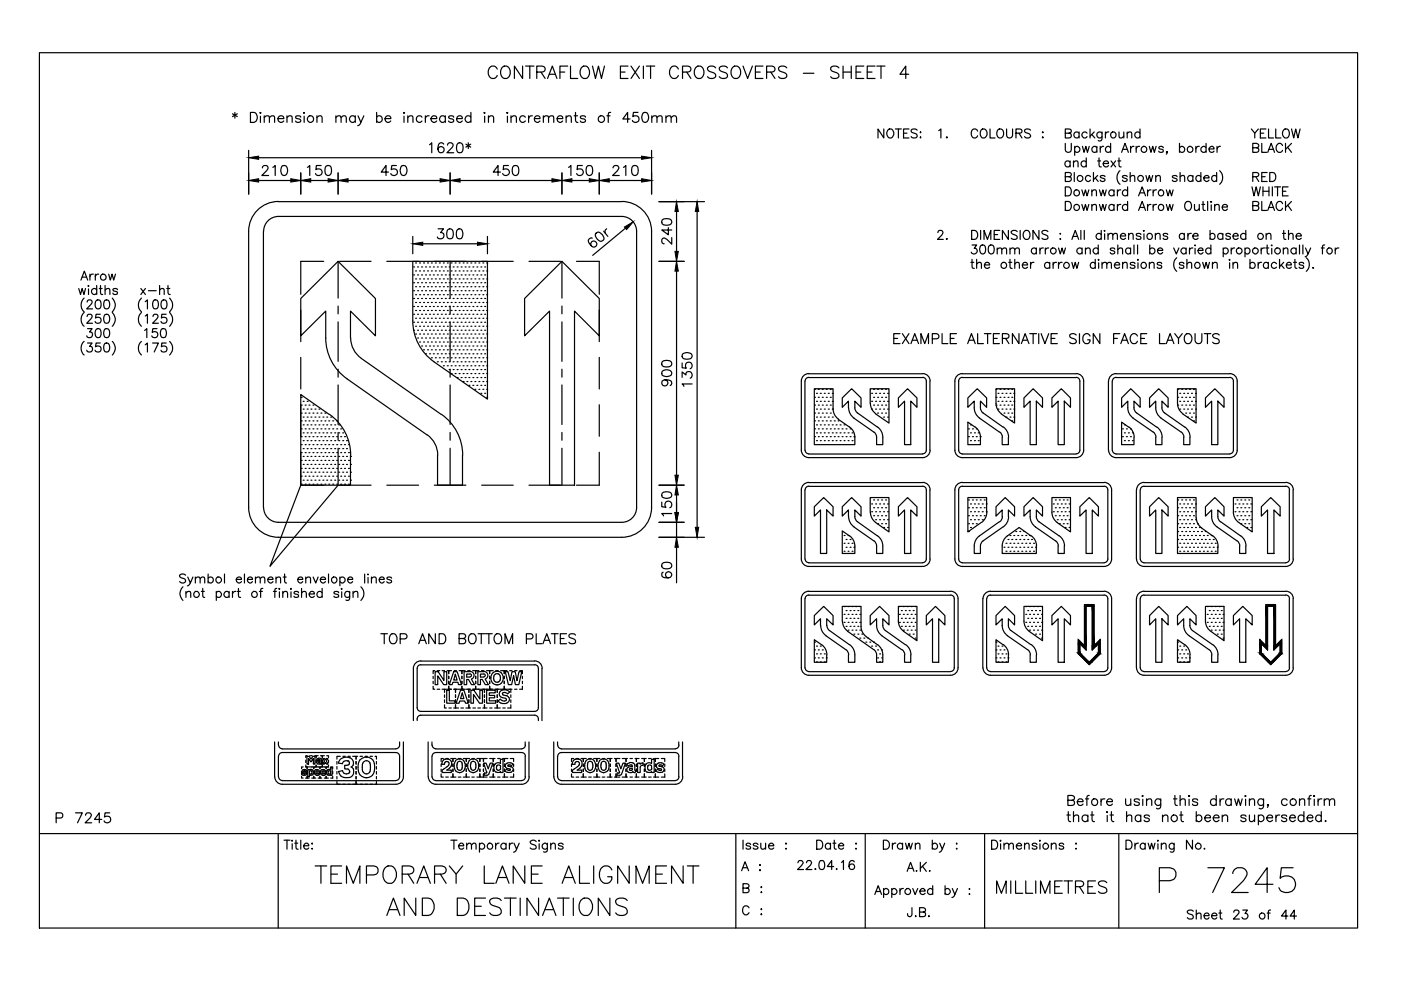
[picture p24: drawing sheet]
<svg xmlns="http://www.w3.org/2000/svg" width="297mm" height="210mm" viewBox="0 0 297 210" stroke-linecap="round" stroke-linejoin="round" font-family="sans-serif">
<g fill="none" stroke="#000" stroke-width=".25">
<path d="M8.4 11.2h279.4v185.6h-279.4zM105.4 14.6a.98 .98 0 0 0-1.1-.6 .98 .98 0 0 0-.8 1 1.15 1.15 0 0 0 .3 1.3 1.15 1.15 0 0 0 1.2 .2l.4-.5M106.4 14.4a.98 .98 0 0 1 1.1-.4 .98 .98 0 0 1 .7 1 1.15 1.15 0 0 1-.3 1.3 1.15 1.15 0 0 1-1.2 .2 1.58 1.58 0 0 1-.3-2.1zM110.8 14v2.6l-1.7-2.6v2.6M111.4 14h1.8M112.3 14v2.6M113.8 15.3l1.5-.1a.62 .62 0 0 0 0-1.1l-1.5-.1v2.6M114.7 15.3l.9 1.3M116.1 16.6l1-2.6 1 2.6M116.5 15.7h1.2M118.7 15.3h1M120.4 14h-1.7v2.6"/>
<path d="M121 14v2.6h1.5M123.2 14.4a.96 .96 0 0 1 1.2-.4 .96 .96 0 0 1 .6 1 1.14 1.14 0 0 1-.3 1.3 1.14 1.14 0 0 1-1.2 .2 1.58 1.58 0 0 1-.3-2.1zM125.6 14l.7 2.6 .6-2.6 .6 2.6 .7-2.6M131.5 15.3h1M133.2 14h-1.7v2.6h1.7M133.8 14l1.8 2.6M135.6 14l-1.8 2.6M136.4 14v2.6M137 14h1.8M137.9 14v2.6M143.8 14.6a.96 .96 0 0 0-1.1-.6 .96 .96 0 0 0-.7 1 1.14 1.14 0 0 0 .2 1.3 1.14 1.14 0 0 0 1.2 .2l.4-.5M144.7 15.3l1.5-.1a.62 .62 0 0 0 0-1.1l-1.5-.1v2.6"/>
<path d="M145.6 15.3l.9 1.3M147.5 14.4a.98 .98 0 0 1 1.1-.4 .98 .98 0 0 1 .6 1 1.15 1.15 0 0 1-.2 1.3 1.15 1.15 0 0 1-1.3 .2 1.58 1.58 0 0 1-.2-2.1zM151.7 14.4a.96 .96 0 0 0-.9-.4 .96 .96 0 0 0-.8 .6l.3 .4 .9 .4a.62 .62 0 0 1 .5 .5 .62 .62 0 0 1-.2 .6 1.15 1.15 0 0 1-1.5-.2M154.2 14.4a.98 .98 0 0 0-.9-.4 .98 .98 0 0 0-.8 .6l.3 .4 1 .4a.66 .66 0 0 1 .2 1.1 1.23 1.23 0 0 1-1.5-.2M155.3 14.4a.98 .98 0 0 1 1.1-.4 .98 .98 0 0 1 .6 1 1.15 1.15 0 0 1-.2 1.3 1.15 1.15 0 0 1-1.3 .2 1.58 1.58 0 0 1-.2-2.1zM157.5 14l1 2.6 1-2.6M160.2 15.3h1M161.8 14h-1.6v2.6h1.6M162.5 15.3l1.6-.1a.62 .62 0 0 0 0-1.1l-1.6-.1v2.6M163.4 15.3l.9 1.3M166.8 14.4a.96 .96 0 0 0-.9-.4 .96 .96 0 0 0-.8 .6l.2 .4 1 .4a.62 .62 0 0 1 .5 .5 .62 .62 0 0 1-.2 .6 1.15 1.15 0 0 1-1.5-.2M170.3 15.5h2.3"/>
<path d="M177.9 14.4a.96 .96 0 0 0-1-.4 .96 .96 0 0 0-.8 .6l.2 .4 1 .4a.62 .62 0 0 1 .5 .5 .62 .62 0 0 1-.2 .6 1.15 1.15 0 0 1-1.5-.2M178.7 15.3h1.8M178.7 14v2.6M180.5 14v2.6M181.5 15.3h1M183.1 14h-1.6v2.6h1.6M183.9 15.3h1M185.5 14h-1.6v2.6h1.6M185.9 14h1.7M186.8 14v2.6M192.7 15.7h-1.9l1.2-1.7v2.6M49.3 24.1l1 .6"/>
<path d="M49.8 23.8v1.3M50.3 24.1l-1 .6M52.7 31.9v9.2M53.1 23.8h.7a1.12 1.12 0 0 1 .8 1.1 1.12 1.12 0 0 1-.8 1.1h-.7zM54.8 38.3h6.9M54.8 33.4h81.2M55.2 23.8l.1 .1-.1 .1zM55.2 24.6v1.4M55.6 35.6l.1-.3 .3-.2h.4l.3 .2a.67 .67 0 0 1-.2 .9l-1 1h1.5M56 24.9a.73 .73 0 0 1 1-.3l.1 1.4M56 24.6v1.4M57.1 24.9l.5-.3h.5l.1 1.4"/>
<path d="M57.8 35.5l.5-.4v2.1M58.9 25.1h1.3a.66 .66 0 0 0-1.1-.4 .66 .66 0 0 0 .1 1.1 .63 .63 0 0 0 1-.1M59.8 35.2a.73 .73 0 0 1 1 .3 1.1 1.1 0 0 1-.6 1.7 1.18 1.18 0 0 1-.5-1.7zM60.8 24.9a.73 .73 0 0 1 1.1-.3v1.4M60.8 24.6v1.4M63.8 24.8a.64 .64 0 0 0-1.1 0l.1 .3 .9 .3 .1 .3a.64 .64 0 0 1-1.1 0M63.8 36.7v4.4M64.4 23.9h.2l-.1 .1zM64.5 24.6v1.4M65.2 35.5l.5-.4v2.1M65.9 38.3h3.7M67.2 24.9l.5-.3h.5l.1 1.4"/>
<path d="M67.2 24.6v1.4M68.1 35.1h-1l-.1 .9a.75 .75 0 0 1 1.1-.1 .75 .75 0 0 1-.1 1.2 .75 .75 0 0 1-1.1-.3M69.2 35.2a.73 .73 0 0 1 1 .3 1.45 1.45 0 0 1-.5 1.7h-.2a1.39 1.39 0 0 1-.3-2zM71.2 24.9l.5-.3h.5l.1 1.4M71.2 24.6v1.4M71.7 36.7v4.4M72.3 24.9l.5-.3h.5l.1 1.4M73.8 38.3h19.5M75.3 24.8a.68 .68 0 0 0-1-.1 .68 .68 0 0 0 0 1.1 .68 .68 0 0 0 1-.1M75.3 24.6v1.4M75.9 24.6l.6 1.4 .6-1.4M76.5 26a.73 .73 0 0 1-.7 .6"/>
<path d="M79.9 24.8a.66 .66 0 0 1 .9 0 .66 .66 0 0 1 0 .9 .66 .66 0 0 1-.9 0M79.9 23.8v2.2M81.6 25.1h1.3a.66 .66 0 0 0-1.1-.4 .66 .66 0 0 0 .1 1.1 .63 .63 0 0 0 1-.1M82.4 36.5h-1.6l1-1.4v2.1M84 35.1h-.9l-.2 .9a.75 .75 0 0 1 1.2-.1 .75 .75 0 0 1-.1 1.2 .75 .75 0 0 1-1.1-.3M85.1 35.2a.73 .73 0 0 1 1.1 .3 1.1 1.1 0 0 1-.7 1.7 1.18 1.18 0 0 1-.5-1.7zM85.7 24.6v1.4M85.7 23.8l.1 .1-.1 .1zM86.5 24.9a.73 .73 0 0 1 1-.3l.1 1.4M86.5 24.6v1.4M89.5 24.8a.66 .66 0 0 0-1 0 .66 .66 0 0 0 0 .9 .66 .66 0 0 0 1 0M90.2 24.6v1.4"/>
<path d="M91 24.6a.65 .65 0 0 0-.8 .5M91.1 30.7l.4-.4v2.1M91.4 25.1h1.2a.66 .66 0 0 0-1.1-.4 .66 .66 0 0 0 .2 1.1 .59 .59 0 0 0 .9-.1M94.1 30.6a.6 .6 0 0 0-.6-.3 .6 .6 0 0 0-.5 .4 1.2 1.2 0 0 0 .4 1.7 .67 .67 0 0 0 .8-.6 .67 .67 0 0 0-.6-.7 .67 .67 0 0 0-.7 .6M94.4 24.8a.68 .68 0 0 0-1-.1 .68 .68 0 0 0 0 1.1 .68 .68 0 0 0 1-.1M94.4 24.6v1.4M94.9 30.8l.1-.3 .3-.2h.4l.3 .2a.67 .67 0 0 1-.2 .9l-1 1h1.4M95.4 36.7v4.4M96.2 24.8a.63 .63 0 0 0-1.1 0l.1 .3 .9 .3 .1 .3a.63 .63 0 0 1-1.1 0M96.8 25.1h1.2a.47 .47 0 0 0-.4-.5 .68 .68 0 0 0-.7 .8 .68 .68 0 0 0 1.1 .3M97.1 30.4a.66 .66 0 0 1 1 .3 1.84 1.84 0 0 1-.2 1.6 .71 .71 0 0 1-1-.3 1.77 1.77 0 0 1 .2-1.6zM97.6 38.3h19.4"/>
<path d="M98.8 30.6l1 .6M99.3 30.3v1.2M99.8 30.6l-1 .6M99.8 24.8a.68 .68 0 0 0-1-.1 .68 .68 0 0 0 0 1.1 .68 .68 0 0 0 1-.1M99.8 23.8v2.2M102.6 23.9h.2v.1zM102.8 24.6v1.4M103.6 24.9l.4-.3h.5l.2 1.4M103.6 24.6v1.4M106.1 36.5h-1.5l1-1.4v2.1M107.5 23.9h.2l-.1 .1zM107.6 24.6v1.4"/>
<path d="M107.8 35.1h-1l-.1 .9a.76 .76 0 0 1 1.1 0 .76 .76 0 0 1-.1 1.1 .76 .76 0 0 1-1.1-.3M108.3 24.9l.6-.3h.5l.1 1.4M108.3 24.6v1.4M108.9 35.2a.73 .73 0 0 1 1 .3 1.45 1.45 0 0 1-.5 1.7h-.2a1.39 1.39 0 0 1-.3-2zM111.4 24.8a.68 .68 0 0 0-1-.1 .68 .68 0 0 0 0 1.1 .68 .68 0 0 0 1-.1M112.1 24.6v1.4M112.9 24.6a.65 .65 0 0 0-.8 .5M113.3 25.1h1.2a.65 .65 0 0 0-.9-.5 .65 .65 0 0 0-.2 1.1 .64 .64 0 0 0 1.1 0M115.2 24.9a.73 .73 0 0 1 1-.3l.1 1.4M115.2 24.6v1.4M116.3 24.9a.73 .73 0 0 1 1-.3l.1 1.4M118.1 25.1h1.2a.65 .65 0 0 0-.9-.5 .65 .65 0 0 0-.2 1.1 .64 .64 0 0 0 1.1 0"/>
<path d="M119.1 36.7v4.4M120 24.9l.5-.3h.5l.1 1.4M120 24.6v1.4M120.5 35.5l.5-.4v2.1M121.3 38.3h3.6M121.7 24.6h.7M122 23.8v1.7l.1 .3 .4 .2M123.5 35.1h-1.1v.9a.75 .75 0 0 1 1.1-.1 .75 .75 0 0 1-.1 1.2 .75 .75 0 0 1-1.1-.3M124.1 24.8a.63 .63 0 0 0-1.1 0l.1 .3 1 .3v.3a.63 .63 0 0 1-1.1 0M124.6 35.2a.73 .73 0 0 1 1 .3 1.45 1.45 0 0 1-.5 1.7h-.2a1.39 1.39 0 0 1-.3-2zM127.1 36.7v4.4M128.7 24.6h.6"/>
<path d="M129.2 38.3h6.8M129.5 23.8l-.5 .1v.4v1.7M130 35.6l.2-.4h.8a.46 .46 0 0 1 .1 .7l-1.2 1.3h1.4M132.2 35.5l.5-.4v2.1M133.6 25.2h-1.5l1-1.4v2.2M134.2 35.2a.73 .73 0 0 1 1 .3 1.45 1.45 0 0 1-.5 1.7h-.2a1.39 1.39 0 0 1-.3-2zM135.3 23.8h-1l-.1 .9a.75 .75 0 0 1 1.1 0 .75 .75 0 0 1-.1 1.1 .75 .75 0 0 1-1.1-.3M136.4 23.9a.71 .71 0 0 1 1 .4 1.08 1.08 0 0 1-.7 1.7 1.15 1.15 0 0 1-.5-1.7zM138.1 31.9v9.2M138.2 24.9a.73 .73 0 0 1 1-.3l.1 1.4M138.2 24.6v1.4M139.3 24.9a.73 .73 0 0 1 1-.3l.1 1.4"/>
<path d="M141.2 24.9l.5-.3h.5l.1 1.4M141.2 24.6v1.4M142.3 24.9l.5-.3h.5l.1 1.4M187.4 27.3v2l-1.2-2v2M188.2 27.6l.2-.2a.9 .9 0 0 1 1.1 .4 .9 .9 0 0 1-.2 1.2l-.2 .2a.93 .93 0 0 1-1-.5 .93 .93 0 0 1 .1-1.1zM189.8 27.3h1.3M190.5 27.3v2M191.6 28.2h.7M192.7 27.3h-1.1v2h1.1M194.5 27.6a.73 .73 0 0 0-1.3 .2l.2 .3 .9 .3a.5 .5 0 0 1 0 .8 .87 .87 0 0 1-1.1-.2M195.1 28.1h.2zM195.2 29v.3z"/>
<path d="M199 27.7l.5-.4v2M200.6 29.2l.2-.2v.2zM207.3 27.8a.69 .69 0 0 0-.8-.5 .69 .69 0 0 0-.6 .8v.4a.69 .69 0 0 0 .6 .8 .69 .69 0 0 0 .8-.5M208.2 27.4a.95 .95 0 0 1 1.1 .7 .95 .95 0 0 1-.6 1.2 1.01 1.01 0 0 1-.9-.8 1.01 1.01 0 0 1 .4-1.1zM209.9 27.3v2h1.1M211.5 27.6a.71 .71 0 0 1 .8-.2 .71 .71 0 0 1 .5 .7 .85 .85 0 0 1-.2 .9 .85 .85 0 0 1-.9 .2l-.4-.7zM213.4 27.3v1.4a.64 .64 0 0 0 .7 .6 .64 .64 0 0 0 .6-.6v-1.4M215.4 28.2h1.1l.2-.3-.1-.4-.4-.2h-.8v2M216 28.2l.7 1.1M218.5 27.6a.71 .71 0 0 0-.7-.3 .71 .71 0 0 0-.6 .5l.2 .3 .9 .3 .2 .6a.8 .8 0 0 1-1.3 0M221 28.1h.2zM221.1 29l.1 .2-.1 .1z"/>
<path d="M225.9 37.5l1.1-.1 .1-.3-.1-.4-.3-.1h-.8v1.9h.8l.3-.2v-.7l-.3-.1M225.9 28.2h1.1l.1-.3-.1-.4-.3-.2h-.8v2h.8a.51 .51 0 0 0 .4-.6 .51 .51 0 0 0-.4-.5M225.9 30.4v1.4a.64 .64 0 0 0 .6 .5 .64 .64 0 0 0 .6-.5v-1.4M225.9 39.6h.6a1.02 1.02 0 0 1 .7 1 1.02 1.02 0 0 1-.7 .9h-.6zM226.9 34.4a.61 .61 0 0 0-.9-.1 .61 .61 0 0 0 0 .9 .61 .61 0 0 0 .9-.1M226.9 34.1v1.3M227.6 34.5l.4-.4 .5 .1 .1 1.2M227.6 34.1v1.3M227.8 36.6v1.9M227.9 31.3a.61 .61 0 0 1 .9-.1 .61 .61 0 0 1 0 .9 .61 .61 0 0 1-.9-.1M227.9 31v1.9M228.8 28.2a.61 .61 0 0 0-.9-.1 .61 .61 0 0 0 0 .9 .61 .61 0 0 0 .9 0"/>
<path d="M228.8 28v1.3M229.5 31l.3 1.3 .4-1.3 .4 1.3 .3-1.3M230.3 34.4a.61 .61 0 0 0-.9-.1 .61 .61 0 0 0 0 .9 .61 .61 0 0 0 .9-.1M230.3 33.5v1.9M230.5 28.2a.61 .61 0 0 0-.9-.1 .61 .61 0 0 0 0 .9 .61 .61 0 0 0 .9 0M231.1 27.3v2M231.2 37.5a.59 .59 0 0 0-.9-.1 .59 .59 0 0 0 0 .9 .59 .59 0 0 0 .9-.1M231.5 28.5l.6 .8M231.8 36.6v1.9M232 28l-.9 .9M232.2 37.7l.6 .8M232.6 31.3a.59 .59 0 0 0-.9-.1 .59 .59 0 0 0 0 .9 .59 .59 0 0 0 .9-.1"/>
<path d="M232.6 31v1.3M232.7 37.2l-.9 .9M232.7 34.1h.7M233 33.5v1.5l.1 .3 .4 .1M233.3 31v1.3M233.7 28v1.4a.49 .49 0 0 1-.3 .5 .49 .49 0 0 1-.6-.1M233.7 28.2a.61 .61 0 0 0-1-.1 .61 .61 0 0 0 0 .9 .61 .61 0 0 0 1 0M233.9 34.7h1.1a.58 .58 0 0 0-.8-.5 .58 .58 0 0 0-.2 .9 .57 .57 0 0 0 1 0M234 31l-.4 .2-.3 .4M234.3 37.5a.62 .62 0 0 0-1 0l.1 .1 .8 .3 .1 .3a.57 .57 0 0 1-1 0M234.4 28v1.3M235.1 28a.58 .58 0 0 0-.7 .5"/>
<path d="M235.5 31.3a.61 .61 0 0 0-.9-.1 .61 .61 0 0 0 0 .9 .61 .61 0 0 0 .9-.1M235.5 30.4v1.9M235.6 34.1l.9 1.3M236.5 34.1l-.9 1.3M237 34.1h.6M237.3 28v1.2l.5 .1 .5-.4M237.3 33.5v1.5v.3l.4 .1M237.5 36.2a1.93 1.93 0 0 0 0 2.9M237.8 32.3l.7-1.9 .7 1.9M238.1 31.7h.9M238.3 28v1.3M239 37.5a.62 .62 0 0 0-1 0l.1 .1 .8 .3 .1 .3a.57 .57 0 0 1-1 0"/>
<path d="M239 28.3l.4-.3 .5 .1 .1 1.2M239 28v1.3M239.1 39.6v1.9M239.6 37.5l.4-.3 .5 .1 .1 1.2M239.6 36.6v1.9M239.7 31v1.3M240.4 31a.65 .65 0 0 0-.7 .6M240.9 31v1.3M241.6 31a.65 .65 0 0 0-.7 .6M241.7 28.2a.61 .61 0 0 0-.9-.1 .61 .61 0 0 0 0 .9 .61 .61 0 0 0 .9 0M241.7 27.3v2M243 37.2l.3 1.3 .4-1.3 .3 1.3 .4-1.3"/>
<path d="M243.7 31l.3 1.3 .4-1.3 .3 1.3 .4-1.3M245 37.5a.63 .63 0 0 1 .9-.2l.1 1.2M245 37.2v1.3M246.6 31.3a.53 .53 0 0 0-.4-.3 .53 .53 0 0 0-.5 .3l.2 .3 .7 .2v.2a.57 .57 0 0 1-.9 0M247.5 32.2h-.2h.2l-.2 .5M249.6 37.5a.62 .62 0 0 0-1 0v.1l.9 .3 .1 .3a.57 .57 0 0 1-1 0M250.1 31.3a.61 .61 0 0 1 .9-.1 .61 .61 0 0 1 0 .9 .61 .61 0 0 1-.9-.1M250.1 30.4v1.9M250.2 37.5l.4-.3 .5 .1 .1 1.2M250.2 36.6v1.9M252.9 37.5a.61 .61 0 0 0-.9-.1 .61 .61 0 0 0 0 .9 .61 .61 0 0 0 .9-.1M252.9 37.2v1.3"/>
<path d="M253.5 31v1.3M254.3 31a.65 .65 0 0 0-.8 .6M254.6 37.5a.59 .59 0 0 0-.9-.1 .59 .59 0 0 0 0 .9 .59 .59 0 0 0 .9-.1M254.6 36.6v1.9M255.2 37.7h1.1a.61 .61 0 0 0-1-.2 .61 .61 0 0 0 .4 1h.3l.3-.3M255.7 31.3a.61 .61 0 0 0-.9-.1 .61 .61 0 0 0 0 .9 .61 .61 0 0 0 .9-.1M255.7 30.4v1.9M256.3 31.6h1.1a.55 .55 0 0 0-.6-.6 .55 .55 0 0 0-.5 .8 .57 .57 0 0 0 .5 .5 .57 .57 0 0 0 .6-.3M258 37.5a.59 .59 0 0 0-.9-.1 .59 .59 0 0 0 0 .9 .59 .59 0 0 0 .9-.1M258 36.6v1.9M258 31v1.3M258.6 36.2a1.93 1.93 0 0 1 0 2.9"/>
<path d="M258.8 31l-.5 .2-.3 .4M265.3 27.3l.7 .9v1.1M265.4 39.6l.5 1.9 .4-1.9 .5 1.9 .4-1.9M265.6 37.5h.8l.4-.2a.41 .41 0 0 0-.1-.6l-1.1-.1v1.9M265.6 31.3h.8l.4-.1a.41 .41 0 0 0-.1-.7l-1.1-.1v1.9h.8l.4-.2 .1-.4-.5-.4M266.2 37.5l.7 1M266.8 27.3l-.8 .9M267.2 28.2h.7M267.5 30.4v1.9h1.1M267.5 37.5h.7M267.8 39.6v1.9M268.4 27.3h-1.2v2h1.2"/>
<path d="M268.7 36.6h-1.2v1.9h1.2M268.8 32.3l.7-1.9 .7 1.9M269 27.3v2h1M269 31.7h.9M269 39.6v1.9M269.2 36.6h.6a1.02 1.02 0 0 1 .7 .9 1.02 1.02 0 0 1-.7 1h-.6zM269.8 39.6v1.9M270.2 39.6h1.3M270.5 27.3v2h1.1M270.9 39.6v1.9M271.9 30.9a.64 .64 0 0 0-1-.4 .93 .93 0 0 0-.4 1.2 .93 .93 0 0 0 1.2 .5l.2-.3M272.3 27.4a.86 .86 0 0 1 1 .3 .86 .86 0 0 1 0 1.1 .69 .69 0 0 1-.8 .5 .69 .69 0 0 1-.6-.8 1.13 1.13 0 0 1 .4-1.1z"/>
<path d="M272.6 30.4v1.9M273 31.2l.8 1.1M273.1 39.6h-1.2v1.9h1.2M273.8 27.3l.5 2 .4-2 .5 2 .4-2M273.8 30.4l-1.2 1.3M17.2 59.4l.7-1.9 .7 1.9M17.4 58.8h.9M19.1 58.1v1.3M19.8 58.1a.58 .58 0 0 0-.7 .6M20.2 58.1v1.3M20.9 58.1a.63 .63 0 0 0-.7 .6M23 58.1l.4 1.3 .4-1.3 .3 1.3 .4-1.3"/>
<path d="M52.7 49.1v58.5a6.3 6.3 0 0 0 6.3 6.3h72.8a6.3 6.3 0 0 0 6.3-6.3v-58.5M55.9 49.1v58.5M59 42.8h72.8M59 42.7a6.3 6.3 0 0 0-6.3 6.3M68.6 55.4h-4.8v7M71.7 55.4v7.8M72 55.4h6.7M82 55.4h6.7M87.5 55.4h15.8v29.2l-11.3-7.9a10.6 10.6 0 0 1-4.5-8.6zM87.5 50.1v3.7M87.7 59.9h.1M87.7 58.3h.1"/>
<path d="M87.7 56.6h.1M88.1 59.1h.1M88.1 57.4h.1M88.1 55.8h.1M88.5 59.9h.1M88.5 58.3h.1M88.5 56.6h.1M89 59.1h.1M89 57.4h.1M89 55.8h.1M89.4 59.9h.1M89.4 58.3h.1"/>
<path d="M89.4 56.6h.1M89.6 51.7h11.6M89.8 59.1h.1M89.8 57.4h.1M89.8 55.8h.1M90.2 59.9h.1M90.2 58.3h.1M90.2 56.6h.1M90.6 59.1h.1M90.6 57.4h.1M90.6 55.8h.1M91.1 59.9h.1"/>
<path d="M91.1 58.3h.1M91.1 56.6h.1M91.5 59.1h.1M91.5 57.4h.1M91.5 55.8h.1M91.9 59.9h.1M91.9 58.3h.1M91.9 56.6h.1M92.1 55.4h6.7M92.3 59.1h.1M92.3 57.4h.1M92.3 55.8h.1"/>
<path d="M92.7 59.9h.1M92.7 58.3h.1M92.7 56.6h.1M92.9 48.5h1.1l-.6 .8a.68 .68 0 0 1 .7 .8 .68 .68 0 0 1-.9 .5l-.3-.1-.2-.3M93.1 59.1h.1M93.1 57.4h.1M93.1 55.8h.1M93.6 59.9h.1M93.6 58.3h.1M93.6 56.6h.1M94 59.1h.1M94 57.4h.1"/>
<path d="M94 55.8h.1M94.4 59.9h.1M94.4 58.3h.1M94.4 56.6h.1M94.8 59.1h.1M94.8 57.4h.1M94.8 55.8h.1M95 48.6a.66 .66 0 0 1 1 .3 1.84 1.84 0 0 1-.2 1.6 .73 .73 0 0 1-1-.3 1.84 1.84 0 0 1 .2-1.6zM95.2 59.9h.1M95.2 58.3h.1M95.2 56.6h.1M95.4 55.4v7.8"/>
<path d="M95.6 59.1h.1M95.6 57.4h.1M95.6 55.8h.1M96.1 59.9h.1M96.1 58.3h.1M96.1 56.6h.1M96.5 59.1h.1M96.5 57.4h.1M96.5 55.8h.1M96.9 59.9h.1M96.9 58.3h.1M96.9 56.6h.1"/>
<path d="M97 48.6a.61 .61 0 0 1 1 .3 1.05 1.05 0 0 1-.7 1.7 .9 .9 0 0 1-.6-1.2zM97.3 59.1h.1M97.3 57.4h.1M97.3 55.8h.1M97.8 59.9h.1M97.8 58.3h.1M97.8 56.6h.1M98.2 59.1h.1M98.2 57.4h.1M98.2 55.8h.1M98.6 59.9h.1M98.6 58.3h.1"/>
<path d="M98.6 56.6h.1M99 59.1h.1M99 57.4h.1M99 55.8h.1M99.4 59.9h.1M99.4 58.3h.1M99.4 56.6h.1M99.8 59.1h.1M99.8 57.4h.1M99.8 55.8h.1M100.3 59.9h.1M100.3 58.3h.1"/>
<path d="M100.3 56.6h.1M100.7 59.1h.1M100.7 57.4h.1M100.7 55.8h.1M101.1 59.9h.1M101.1 58.3h.1M101.1 56.6h.1M101.5 59.1h.1M101.5 57.4h.1M101.5 55.8h.1M102 59.9h.1M102 58.3h.1"/>
<path d="M102 56.6h.1M102.1 55.4h6.7M102.4 59.1h.1M102.4 57.4h.1M102.4 55.8h.1M102.8 59.9h.1M102.8 58.3h.1M102.8 56.6h.1M103.2 59.1h.1M103.2 57.4h.1M103.2 55.8h.1M103.3 50.1v3.7"/>
<path d="M112.2 55.4h6.6M119.1 55.4v7.8M122.2 55.4h4.9v7M125.6 50.5a.63 .63 0 0 0-.7 .2 .63 .63 0 0 0-.1 .6 1.78 1.78 0 0 0 1.2 1.1 .64 .64 0 0 0 .5-.8 .64 .64 0 0 0-.8-.4 .64 .64 0 0 0-.3 .9M126.4 49.4l.1-.1a1.17 1.17 0 0 1 1.5 1 .66 .66 0 0 1-.2 .7 .66 .66 0 0 1-.7 .1 1.77 1.77 0 0 1-.9-1.4zM128 49l.9 1.1M128.6 48.5a.66 .66 0 0 0-.2 1M131.8 42.7a6.3 6.3 0 0 1 6.3 6.3M132.6 48.4l-6.9 5.7M135 49.1v58.5a3.2 3.2 0 0 1-3.2 3.1h-72.8a3.2 3.2 0 0 1-3.1-3.1M135 49a3.2 3.2 0 0 0-3.2-3.1h-72.8a3.2 3.2 0 0 0-3.1 3.1M139.7 42.8h9.7"/>
<path d="M139.7 55.4h5.3M140.4 46.7a1.39 1.39 0 0 1 2 .2v.3a1.39 1.39 0 0 1-2 .3zM141.7 48.3v1.5l-1.4-1h2.1M142.4 50.4v1.4l-1-1a.64 .64 0 0 0-1-.1v.8l.4 .2M143.4 44.8v8.5M143.4 57.5v43.3M147.8 44.8v67M198.9 49.3l.3-.4 .6 .1a.66 .66 0 0 1-.1 .9l-.9 .9h1.2M200.6 50.7h.2zM205.8 55.6h.7M206 48.9h.6a1.02 1.02 0 0 1 .7 .9 1.02 1.02 0 0 1-.7 1h-.6zM206.1 51.9h1l-.5 .8a.62 .62 0 0 1 .4 1 .62 .62 0 0 1-1.1-.2"/>
<path d="M206.1 55v1.6l.1 .2 .4 .1M207.1 56l.4-.4 .5 .1 .1 1.2M207.1 55v1.9M207.9 48.9v1.9M208 52a.61 .61 0 0 1 .9 .3 .99 .99 0 0 1-.6 1.5 1.2 1.2 0 0 1-.3-1.8zM208.6 50.8v-1.9l.8 1.9 .7-1.9v1.9M208.7 56.2h1.1a.6 .6 0 0 0-.8-.5 .6 .6 0 0 0-.2 .9 .62 .62 0 0 0 1 0M209.8 52a.63 .63 0 0 1 .9 .3 .99 .99 0 0 1-.6 1.5 1.2 1.2 0 0 1-.3-1.8zM210.8 49.7h.7M211.4 52.9a.63 .63 0 0 1 .9-.2l.1 1.1M211.4 52.6v1.2M212 48.9h-1.2v1.9h1.2"/>
<path d="M212.4 52.9l.5-.3 .4 .1 .1 1.1M213.8 48.9v1.9l-1.3-1.9v1.9M213.9 55.6h.6M214.1 52.9a.63 .63 0 0 1 .9-.2l.2 1.1M214.1 55v1.6l.1 .2 .4 .1M214.1 52.6v1.2M215.2 52.9l.4-.3 .4 .1 .1 1.1M215.2 56l.4-.4 .4 .1 .1 1.2M215.2 55v1.9M215.7 49.1a.73 .73 0 0 0-1.3 .2l.2 .3 .9 .4 .2 .5a.86 .86 0 0 1-1.3 0M216.3 48.9v1.9M216.8 56.2h1.1a.6 .6 0 0 0-.9-.5 .6 .6 0 0 0-.2 .9 .62 .62 0 0 0 1.1 0"/>
<path d="M217.1 49.1l.2-.2a.86 .86 0 0 1 1 .3 .86 .86 0 0 1 0 1.1 .69 .69 0 0 1-.8 .5 .69 .69 0 0 1-.6-.8zM218.5 55.6v1.3M219.2 55.6a.58 .58 0 0 0-.7 .6M219.7 52.8a.59 .59 0 0 0-.9 0 .59 .59 0 0 0 0 .8 .59 .59 0 0 0 .9 0M219.7 52.6v1.2M220.3 48.9v1.9l-1.3-1.9v1.9M220.5 52.6v1.2M221.2 52.6a.59 .59 0 0 0-.7 .5M221.6 52.6v1.2M222.2 49.1a.73 .73 0 0 0-1.3 .2l.2 .3 .9 .4 .2 .5a.88 .88 0 0 1-1.3 0M222.3 52.6a.64 .64 0 0 0-.7 .5M222.6 55.9a.61 .61 0 0 0-.9-.1 .61 .61 0 0 0 0 .9 .61 .61 0 0 0 .9-.1"/>
<path d="M222.6 55.6v1.3M223.3 55.6v1.3M224 55.6a.58 .58 0 0 0-.7 .6M224.4 52.6l.4 1.2 .4-1.2 .3 1.2 .4-1.2M224.4 55.6v1.3M224.7 49.6h.2zM224.7 50.7h.2zM225.2 55.6a.64 .64 0 0 0-.8 .6M225.9 42.7h.6a1.02 1.02 0 0 1 .7 1 1.02 1.02 0 0 1-.7 .9h-.6zM227.3 50.8l.7-1.9 .7 1.9M227.3 55.6l.3 1.3 .4-1.3 .3 1.3 .4-1.3M227.5 50.1h.9"/>
<path d="M229.2 48.9v1.9M229.4 40.3l.4 1.2 .3-1.2 .4 1.2 .4-1.2M229.4 43.3l.4 1.3 .3-1.3 .4 1.3 .4-1.3M229.4 52.8a.61 .61 0 0 0-.9-.1 .61 .61 0 0 0 0 .9 .61 .61 0 0 0 .9 0M229.4 52.6v1.2M229.9 48.9v1.9M230.1 52.9a.63 .63 0 0 1 .9-.2l.2 1.1M230.1 52.6v1.2M231.5 40.6l.4-.3h.5l.1 1.2M231.5 43.7l.4-.4 .5 .1 .1 1.2M231.5 40.3v1.2M231.5 43.3v1.3"/>
<path d="M232.2 55.9a.59 .59 0 0 0-.9-.1 .59 .59 0 0 0 0 .9 .59 .59 0 0 0 .9-.1M232.2 55v1.9M232.8 52.8a.61 .61 0 0 0-.9-.1 .61 .61 0 0 0 0 .9 .61 .61 0 0 0 .9 0M232.8 51.9v1.9M232.9 55.7v1.2M232.9 55v.2zM233.1 40.3l.4 1.2 .3-1.2 .4 1.2 .3-1.2M233.1 43.3l.4 1.3 .3-1.3 .4 1.3 .3-1.3M233.5 49.7a.62 .62 0 0 0-.9 0 .62 .62 0 0 0 0 .9 .62 .62 0 0 0 .9-.1M233.5 48.9v1.9M233.7 56l.4-.4 .5 .1 .1 1.2M233.7 55.6v1.3"/>
<path d="M234.1 48.9h.2zM234.2 49.6v1.2M234.7 56l.4-.4 .5 .1v1.2M234.9 49.9l.5-.4 .5 .1v1.2M234.9 49.5v1.3M235.9 49.9l.5-.4 .4 .1 .1 1.2M236.2 40.6a.61 .61 0 0 0-.9-.1 .61 .61 0 0 0 0 .9 .61 .61 0 0 0 .9-.1M236.2 43.6a.61 .61 0 0 0-.9-.1 .61 .61 0 0 0 0 .9 .61 .61 0 0 0 .9-.1M236.2 40.3v1.2M236.2 43.3v1.3M236.3 56.2h1.1a.6 .6 0 0 0-.9-.5 .6 .6 0 0 0-.1 .9 .62 .62 0 0 0 1 0M236.4 52.8a.57 .57 0 0 0-1 0l.1 .2 .8 .3 .1 .3a.53 .53 0 0 1-.5 .3 .53 .53 0 0 1-.5-.3"/>
<path d="M236.9 40.3v1.2M236.9 43.3v1.3M237 52.9l.3-.2a.44 .44 0 0 1 .7 .2v.9M237 51.9v1.9M237.5 50h1.1a.6 .6 0 0 0-.8-.5 .6 .6 0 0 0-.2 1 .62 .62 0 0 0 1 0M237.6 40.3a.58 .58 0 0 0-.7 .5M237.6 43.3a.58 .58 0 0 0-.7 .6M238 56l.4-.4 .5 .1 .1 1.2M238 55.6v1.3M239.1 40.6a.61 .61 0 0 0-.9-.1 .61 .61 0 0 0 0 .9 .61 .61 0 0 0 .9-.1M239.1 43.6a.61 .61 0 0 0-.9-.1 .61 .61 0 0 0 0 .9 .61 .61 0 0 0 .9-.1M239.1 42.7v1.9"/>
<path d="M239.3 49.9l.4-.4 .5 .1 .1 1.2M239.3 49.5v1.3M239.7 52.8a.59 .59 0 0 0-.9 0 .59 .59 0 0 0 0 .8 .59 .59 0 0 0 .9 0M239.7 52.6v1.2M240.4 51.9v1.9M240.6 55.9a.57 .57 0 0 0-1 0l.1 .2 .9 .2v.3a.62 .62 0 0 1-1 0M241.2 51.9v1.9M241.3 55.7v1.2M241.3 55v.2zM241.4 41.5l.8-1.9 .7 1.9M241.4 44.6l.8-1.9 .7 1.9M241.7 40.9h.9"/>
<path d="M241.7 44h.9M241.9 49.7a.62 .62 0 0 0-1 0l.1 .3 .8 .2 .1 .3a.62 .62 0 0 1-1 0M242.4 48.9h.2zM242.5 49.6v1.2M243.3 40.3v1.2M243.3 43.3v1.3M243.7 56l.5-.4 .4 .1 .1 1.2M243.7 55.6v1.3M243.8 52.8a.61 .61 0 0 1 .9-.1 .61 .61 0 0 1 0 .9 .61 .61 0 0 1-.9 0M243.8 51.9v1.9M244 40.3a.63 .63 0 0 0-.7 .5M244 43.3a.63 .63 0 0 0-.7 .6"/>
<path d="M244.5 40.3v1.2M244.5 43.3v1.3M245 49.9l.4-.4 .5 .1 .1 1.2M245 49.5v1.3M245.2 40.3a.58 .58 0 0 0-.7 .5M245.2 43.3a.58 .58 0 0 0-.7 .6M245.4 53.1h1.1a.6 .6 0 0 0-.9-.4 .6 .6 0 0 0 .1 1 .54 .54 0 0 0 .8-.1M246.3 55.9a.53 .53 0 0 0-.5-.3 .53 .53 0 0 0-.5 .3l.3 .3 .6 .1 .1 .3a.57 .57 0 0 1-1 0M247.3 40.3l.4 1.2 .3-1.2 .4 1.2 .3-1.2M247.3 43.3l.4 1.3 .3-1.3 .4 1.3 .3-1.3M247.6 49.7a.57 .57 0 0 0-1 0l.1 .3 .6 .1a.33 .33 0 0 1 .2 .6 .63 .63 0 0 1-.9-.2M248.8 52.6l.6 1.2 .6-1.2"/>
<path d="M249.5 54.7a1.93 1.93 0 0 0 0 2.8M251 55.9a.53 .53 0 0 0-.5-.3 .53 .53 0 0 0-.5 .3l.3 .3 .6 .1 .1 .3a.57 .57 0 0 1-1 0M251.1 49.7a.6 .6 0 0 0-.9 0 .6 .6 0 0 0 0 .9 .6 .6 0 0 0 .9-.1M251.1 49.5v1.3M251.3 43a.71 .71 0 0 1 .9-.3 .71 .71 0 0 1 .4 .7v.5a.72 .72 0 0 1-.7 .7 .72 .72 0 0 1-.7-.7zM251.5 52.8a.61 .61 0 0 0-.9-.1 .61 .61 0 0 0 0 .9 .61 .61 0 0 0 .9 0M251.5 52.6v1.2M251.6 56l.5-.4 .5 .1 .1 1.2M251.6 55v1.9M251.9 49.5v1.3M252.2 52.6v1.2M252.6 49.5a.58 .58 0 0 0-.7 .5"/>
<path d="M252.9 50h1.1a.6 .6 0 0 0-.8-.5 .6 .6 0 0 0-.2 1 .62 .62 0 0 0 1 0M252.9 52.6a.59 .59 0 0 0-.7 .5M253.3 43.3v1.2l.5 .1 .5-.4M253.4 52.7v1.1M253.4 51.9v.2zM254 53.1h1.1a.57 .57 0 0 0-.8-.5 .57 .57 0 0 0-.2 1 .53 .53 0 0 0 .5 .3 .53 .53 0 0 0 .5-.3M254.3 43.3v1.3M254.8 43.3h.6M255 55.6l.4 1.3 .3-1.3 .4 1.3 .3-1.3M255.1 42.7v1.5l.1 .3 .3 .1M256 42.7v1.9M256.6 49.7a.6 .6 0 0 1 .8 0 .6 .6 0 0 1 0 .9 .6 .6 0 0 1-.8-.1"/>
<path d="M256.6 48.9v1.9M256.7 42.8h.2zM256.7 52.8a.61 .61 0 0 0-.9-.1 .61 .61 0 0 0 0 .9 .61 .61 0 0 0 .9 0M256.7 51.9v1.9M256.8 43.4v1.2M257.1 56l.4-.4 .5 .1 .1 1.2M257.1 55.6v1.3M257.5 43.7l.5-.4 .4 .1 .1 1.2M257.5 43.3v1.3M259.1 43.9h1.1a.58 .58 0 0 0-.8-.5 .58 .58 0 0 0-.2 .9 .57 .57 0 0 0 1 0M259.3 49.7a.62 .62 0 0 0-.9 0 .62 .62 0 0 0 0 .9 .62 .62 0 0 0 .9-.1M259.3 49.5v1.3"/>
<path d="M259.3 52.8a.59 .59 0 0 1 .9 0 .59 .59 0 0 1 0 .8 .59 .59 0 0 1-.9 0M259.3 52.6v1.8M260.7 55.7v1.2M260.7 55v.2zM260.9 49.7a.57 .57 0 0 0-1 0l.1 .3 .6 .1a.33 .33 0 0 1 .2 .6 .63 .63 0 0 1-.9-.2M261 52.6v1.2M261.4 50h1.1a.6 .6 0 0 0-.8-.5 .6 .6 0 0 0-.2 1 .62 .62 0 0 0 1 0M261.4 56l.5-.4 .4 .1 .1 1.2M261.4 55.6v1.3M261.8 52.6a.64 .64 0 0 0-.8 .5M264 52.8a.59 .59 0 0 1 .8 0 .59 .59 0 0 1 0 .8 .59 .59 0 0 1-.8 0M264 52.6v1.8"/>
<path d="M264.1 49.7a.62 .62 0 0 0-.9 0 .62 .62 0 0 0 0 .9 .62 .62 0 0 0 .9-.1M264.1 48.9v1.9M265 55.9a.61 .61 0 0 1 .9-.1 .61 .61 0 0 1 0 .9 .61 .61 0 0 1-.9-.1M265 55v1.9M265.6 43.6l1.1-.1a.4 .4 0 0 0 .2-.3 .4 .4 0 0 0-.2-.4l-1.1-.1v1.9h.8a.51 .51 0 0 0 .5-.5 .51 .51 0 0 0-.5-.5M266.8 55.6v1.3M267.4 52.6v1.2M267.5 55.6a.58 .58 0 0 0-.7 .6M267.5 42.7v1.9h1.1M267.8 40.6h1.2M268.1 52.6a.59 .59 0 0 0-.7 .5M268.4 52.6h.6"/>
<path d="M268.4 49.9l.5-.4 .5 .1 .1 1.2M268.4 49.5v1.3M268.7 51.9v1.6v.2l.4 .1M268.8 44.6l.7-1.9 .7 1.9M268.9 55.9a.59 .59 0 0 0-.9-.1 .59 .59 0 0 0 0 .9 .59 .59 0 0 0 .9-.1M268.9 55.6v1.3M269 44h.9M269.6 51.9v.2zM269.6 52.7v1.1M270.7 55.9a.61 .61 0 0 0-1-.1 .61 .61 0 0 0 0 .9 .61 .61 0 0 0 1-.1M271.3 55v1.9M271.6 56.2l.7 .7"/>
<path d="M271.9 43.2a.69 .69 0 0 0-.8-.5 .69 .69 0 0 0-.5 .7 .87 .87 0 0 0 .2 .9 .87 .87 0 0 0 .9 .2l.2-.3M271.9 49.5h.7M271.9 40.6h.7M272.1 52.9a.63 .63 0 0 1 .9-.2l.1 1.1M272.1 52.6v1.2M272.2 48.9v1.5l.1 .3 .3 .1M272.2 55.6l-.9 1M272.6 42.7v1.9M272.7 56.2h1.1a.55 .55 0 0 0-.7-.6 .55 .55 0 0 0-.4 .7 .57 .57 0 0 0 .4 .6 .57 .57 0 0 0 .7-.3M273 43.5l.8 1.1M273.2 49.9l.4-.4 .5 .1 .1 1.2M273.2 48.9v1.9"/>
<path d="M273.8 42.7l-1.2 1.3M274.2 55.6h.7M274.5 55v1.6l.1 .2 .4 .1M274.8 50h1.1a.6 .6 0 0 0-.8-.5 .6 .6 0 0 0-.2 1 .62 .62 0 0 0 1 0M274.8 52.8a.61 .61 0 0 0-.9-.1 .61 .61 0 0 0 0 .9 .61 .61 0 0 0 .9 0M274.8 52.6v1.2M275.5 51.9v1.9M276.2 51.9v1.9M276.4 55.9a.53 .53 0 0 0-.5-.3 .53 .53 0 0 0-.5 .3l.3 .3 .6 .1 .1 .3a.57 .57 0 0 1-1 0M276.8 52.6l.5 1.2 .6-1.2M277 54.7a1.93 1.93 0 0 1 0 2.8M277.3 53.8l-.3 .6h-.3"/>
<path d="M278.3 56.8h.2zM280.1 52.6h.7M280.9 51.9l-.4 .1-.1 .3v1.5M283.1 52.6v1.2M283.9 52.6a.65 .65 0 0 0-.8 .5M16.7 61.2l.4 1.2 .3-1.2 .4 1.2 .3-1.2M17.8 63.2a1.98 1.98 0 0 0 0 2.9M17.8 66.3a1.98 1.98 0 0 0 0 2.9M17.8 72.4a1.93 1.93 0 0 0 0 2.9M18.5 64.1l.3-.5 .6 .2a.6 .6 0 0 1-.1 .8l-.9 .9h1.2M18.5 67.1l.3-.5 .6 .2a.6 .6 0 0 1-.1 .8l-.9 .9h1.2M18.6 69.7h.9l-.5 .7a.62 .62 0 0 1 .5 1 .62 .62 0 0 1-1.1-.2"/>
<path d="M18.6 72.7h.9l-.5 .7a.62 .62 0 0 1 .6 .6 .62 .62 0 0 1-.5 .7 .62 .62 0 0 1-.7-.4M18.8 60.5v.2zM18.8 61.3v1.1M20.5 63.7a.61 .61 0 0 1 .9 .3 .96 .96 0 0 1-.7 1.5 1.19 1.19 0 0 1-.2-1.8zM20.5 69.8a.61 .61 0 0 1 .9 .3 .96 .96 0 0 1-.7 1.5 1.19 1.19 0 0 1-.2-1.8zM20.5 61.4a.61 .61 0 0 0-.9-.1 .61 .61 0 0 0 0 .9 .61 .61 0 0 0 .9-.1M20.5 60.5v1.9M21.1 61.2h.5M21.3 66.6h-.9l-.2 .8a.67 .67 0 0 1 1.1 0 .67 .67 0 0 1-.1 1 .67 .67 0 0 1-1-.2M21.3 72.7h-.9l-.2 .8a.67 .67 0 0 1 1.1 0 .67 .67 0 0 1-.1 1 .67 .67 0 0 1-1-.2M21.3 60.5v1.6l.1 .3h.4M22.2 63.7a.64 .64 0 0 1 1 .3 .96 .96 0 0 1-.7 1.5 1.03 1.03 0 0 1-.4-1.5z"/>
<path d="M22.2 66.7a.64 .64 0 0 1 1 .3 .96 .96 0 0 1-.7 1.5 1.03 1.03 0 0 1-.4-1.5zM22.2 69.8a.64 .64 0 0 1 1 .3 .96 .96 0 0 1-.7 1.5 1.03 1.03 0 0 1-.4-1.5zM22.2 72.8a.64 .64 0 0 1 1 .3 .96 .96 0 0 1-.7 1.5 1.03 1.03 0 0 1-.4-1.5zM22.3 61.5l.4-.3 .5 .1 .1 1.1M22.3 60.5v1.9M23.8 63.2a1.98 1.98 0 0 1 0 2.9M23.8 66.3a1.98 1.98 0 0 1 0 2.9M23.8 72.4a1.93 1.93 0 0 1 0 2.9M24.9 61.4a.57 .57 0 0 0-1 0l.1 .2 .8 .3 .1 .2a.53 .53 0 0 1-.5 .4 .53 .53 0 0 1-.5-.4M29.9 61.2l.9 1.2M30 63.2a1.98 1.98 0 0 0 0 2.9M30 66.3a1.98 1.98 0 0 0 0 2.9"/>
<path d="M30 72.4a1.93 1.93 0 0 0 0 2.9M30.7 70.1l.4-.4v1.9M30.8 64l.5-.4v1.9M30.8 67l.5-.4v1.9M30.8 73.1l.5-.4v1.9M30.8 61.2l-.9 1.2M31.5 61.6h1.6M32.4 72.7h1.2l-.9 1.9M32.4 67.1l.4-.5 .6 .2a.6 .6 0 0 1-.2 .8l-.8 .9h1.2M32.6 63.7a.59 .59 0 0 1 .9 .3 .96 .96 0 0 1-.6 1.5 1.27 1.27 0 0 1-.3-1.8zM33.3 69.7h-.9l-.1 .8a.67 .67 0 0 1 1 0 .67 .67 0 0 1-.1 1 .67 .67 0 0 1-1-.3M33.8 61.5l.5-.3 .4 .1 .1 1.1"/>
<path d="M33.8 60.5v1.9M34.3 69.8a.64 .64 0 0 1 .9 .3 .96 .96 0 0 1-.6 1.5 1.03 1.03 0 0 1-.5-1.5zM34.4 63.7a.61 .61 0 0 1 .9 .3 .96 .96 0 0 1-.6 1.5 1.19 1.19 0 0 1-.3-1.8zM35.2 66.6h-.9l-.1 .8a.67 .67 0 0 1 1 0 .67 .67 0 0 1-.1 1 .67 .67 0 0 1-1-.2M35.2 72.7h-.9l-.1 .8a.67 .67 0 0 1 1 0 .67 .67 0 0 1-.1 1 .67 .67 0 0 1-1-.2M35.4 61.2h.6M35.6 60.5v1.6l.1 .3h.4M36 63.2a1.98 1.98 0 0 1 0 2.9M36 66.3a1.98 1.98 0 0 1 0 2.9M36 72.4a1.93 1.93 0 0 1 0 2.9M63.8 65.7v6.7M63.8 75.8v6.7"/>
<path d="M71.7 64.9v1.6M71.7 68.2v8.4M71.7 78.3v1.7M74.3 71.7v-5.7l5.3 5.2v-7.9l-7.9-7.9-7.9 7.9v7.9l5.3-5.2v5.6a10.6 10.6 0 0 0 4.5 8.7l16.9 11.9M74.4 71.6a5.3 5.3 0 0 0 2.2 4.4M76.6 76l17 11.9M87.7 66.6h.1M87.7 65h.1M87.7 63.3h.1M87.7 61.6h.1M87.7 70h.1M87.7 68.3h.1"/>
<path d="M88.1 65.8h.1M88.1 64.1h.1M88.1 62.5h.1M88.1 60.8h.1M88.1 70.8h.1M88.1 69.2h.1M88.1 67.5h.1M88.5 66.6h.1M88.5 65h.1M88.5 63.3h.1M88.5 61.6h.1M88.5 71.7h.1"/>
<path d="M88.5 70h.1M88.5 68.3h.1M89 65.8h.1M89 64.1h.1M89 62.5h.1M89 60.8h.1M89 72.5h.1M89 70.8h.1M89 69.2h.1M89 67.5h.1M89.4 66.6h.1M89.4 65h.1"/>
<path d="M89.4 63.3h.1M89.4 61.6h.1M89.4 73.4h.1M89.4 71.7h.1M89.4 70h.1M89.4 68.3h.1M89.8 65.8h.1M89.8 64.1h.1M89.8 62.5h.1M89.8 60.8h.1M89.8 74.2h.1M89.8 72.5h.1"/>
<path d="M89.8 70.8h.1M89.8 69.2h.1M89.8 67.5h.1M90.2 66.6h.1M90.2 65h.1M90.2 63.3h.1M90.2 61.6h.1M90.2 75h.1M90.2 73.4h.1M90.2 71.7h.1M90.2 70h.1M90.2 68.3h.1"/>
<path d="M90.6 65.8h.1M90.6 64.1h.1M90.6 62.5h.1M90.6 60.8h.1M90.6 74.2h.1M90.6 72.5h.1M90.6 70.8h.1M90.6 69.2h.1M90.6 67.5h.1M91.1 66.6h.1M91.1 65h.1M91.1 63.3h.1"/>
<path d="M91.1 61.6h.1M91.1 75h.1M91.1 73.4h.1M91.1 71.7h.1M91.1 70h.1M91.1 68.3h.1M91.5 65.8h.1M91.5 64.1h.1M91.5 62.5h.1M91.5 60.8h.1M91.5 75.9h.1M91.5 74.2h.1"/>
<path d="M91.5 72.5h.1M91.5 70.8h.1M91.5 69.2h.1M91.5 67.5h.1M91.9 66.6h.1M91.9 65h.1M91.9 63.3h.1M91.9 61.6h.1M91.9 75h.1M91.9 73.4h.1M91.9 71.7h.1M91.9 70h.1"/>
<path d="M91.9 68.3h.1M92.3 65.8h.1M92.3 64.1h.1M92.3 62.5h.1M92.3 60.8h.1M92.3 75.9h.1M92.3 74.2h.1M92.3 72.5h.1M92.3 70.8h.1M92.3 69.2h.1M92.3 67.5h.1M92.7 66.6h.1"/>
<path d="M92.7 65h.1M92.7 63.3h.1M92.7 61.6h.1M92.7 76.7h.1M92.7 75h.1M92.7 73.4h.1M92.7 71.7h.1M92.7 70h.1M92.7 68.3h.1M93.1 65.8h.1M93.1 64.1h.1M93.1 62.5h.1"/>
<path d="M93.1 60.8h.1M93.1 75.9h.1M93.1 74.2h.1M93.1 72.5h.1M93.1 70.8h.1M93.1 69.2h.1M93.1 67.5h.1M93.6 66.6h.1M93.6 65h.1M93.6 63.3h.1M93.6 61.6h.1M93.6 76.7h.1"/>
<path d="M93.6 75h.1M93.6 73.4h.1M93.6 71.7h.1M93.6 70h.1M93.6 68.3h.1M94 65.8h.1M94 64.1h.1M94 62.5h.1M94 60.8h.1M94 77.6h.1M94 75.9h.1M94 74.2h.1"/>
<path d="M94 72.5h.1M94 70.8h.1M94 69.2h.1M94 67.5h.1M94.4 66.6h.1M94.4 65h.1M94.4 63.3h.1M94.4 61.6h.1M94.4 76.7h.1M94.4 75h.1M94.4 73.4h.1M94.4 71.7h.1"/>
<path d="M94.4 70h.1M94.4 68.3h.1M94.8 65.8h.1M94.8 64.1h.1M94.8 62.5h.1M94.8 60.8h.1M94.8 77.6h.1M94.8 75.9h.1M94.8 74.2h.1M94.8 72.5h.1M94.8 70.8h.1M94.8 69.2h.1"/>
<path d="M94.8 67.5h.1M95.2 65h.1M95.2 63.3h.1M95.2 61.6h.1M95.2 78.4h.1M95.2 76.7h.1M95.2 75h.1M95.2 73.4h.1M95.2 71.7h.1M95.2 70h.1M95.2 68.3h.1M95.2 66.6h.1"/>
<path d="M95.4 64.9v1.6M95.4 68.2v8.4M95.4 78.3v1.7M95.6 65.8h.1M95.6 64.1h.1M95.6 62.5h.1M95.6 60.8h.1M95.6 79.2h.1M95.6 77.6h.1M95.6 75.9h.1M95.6 74.2h.1M95.6 72.5h.1"/>
<path d="M95.6 70.8h.1M95.6 69.2h.1M95.6 67.5h.1M96.1 65h.1M96.1 63.3h.1M96.1 61.6h.1M96.1 78.4h.1M96.1 76.7h.1M96.1 75h.1M96.1 73.4h.1M96.1 71.7h.1M96.1 70h.1"/>
<path d="M96.1 68.3h.1M96.1 66.6h.1M96.5 65.8h.1M96.5 64.1h.1M96.5 62.5h.1M96.5 60.8h.1M96.5 79.2h.1M96.5 77.6h.1M96.5 75.9h.1M96.5 74.2h.1M96.5 72.5h.1M96.5 70.8h.1"/>
<path d="M96.5 69.2h.1M96.5 67.5h.1M96.9 65h.1M96.9 63.3h.1M96.9 61.6h.1M96.9 78.4h.1M96.9 76.7h.1M96.9 75h.1M96.9 73.4h.1M96.9 71.7h.1M96.9 70h.1M96.9 68.3h.1"/>
<path d="M96.9 66.6h.1M97.3 65.8h.1M97.3 64.1h.1M97.3 62.5h.1M97.3 60.8h.1M97.3 79.2h.1M97.3 77.6h.1M97.3 75.9h.1M97.3 74.2h.1M97.3 72.5h.1M97.3 70.8h.1M97.3 69.2h.1"/>
<path d="M97.3 67.5h.1M97.8 65h.1M97.8 63.3h.1M97.8 61.6h.1M97.8 78.4h.1M97.8 76.7h.1M97.8 75h.1M97.8 73.4h.1M97.8 71.7h.1M97.8 70h.1M97.8 68.3h.1M97.8 66.6h.1"/>
<path d="M98.2 65.8h.1M98.2 64.1h.1M98.2 62.5h.1M98.2 60.8h.1M98.2 79.2h.1M98.2 77.6h.1M98.2 75.9h.1M98.2 74.2h.1M98.2 72.5h.1M98.2 70.8h.1M98.2 69.2h.1M98.2 67.5h.1"/>
<path d="M98.6 65h.1M98.6 63.3h.1M98.6 61.6h.1M98.6 78.4h.1M98.6 76.7h.1M98.6 75h.1M98.6 73.4h.1M98.6 71.7h.1M98.6 70h.1M98.6 68.3h.1M98.6 66.6h.1M99 65.8h.1"/>
<path d="M99 64.1h.1M99 62.5h.1M99 60.8h.1M99 79.2h.1M99 77.6h.1M99 75.9h.1M99 74.2h.1M99 72.5h.1M99 70.8h.1M99 69.2h.1M99 67.5h.1M99.4 65h.1"/>
<path d="M99.4 63.3h.1M99.4 61.6h.1M99.4 78.4h.1M99.4 76.7h.1M99.4 75h.1M99.4 73.4h.1M99.4 71.7h.1M99.4 70h.1M99.4 68.3h.1M99.4 66.6h.1M99.8 65.8h.1M99.8 64.1h.1"/>
<path d="M99.8 62.5h.1M99.8 60.8h.1M99.8 79.2h.1M99.8 77.6h.1M99.8 75.9h.1M99.8 74.2h.1M99.8 72.5h.1M99.8 70.8h.1M99.8 69.2h.1M99.8 67.5h.1M100.3 65h.1M100.3 63.3h.1"/>
<path d="M100.3 61.6h.1M100.3 78.4h.1M100.3 76.7h.1M100.3 75h.1M100.3 73.4h.1M100.3 71.7h.1M100.3 70h.1M100.3 68.3h.1M100.3 66.6h.1M100.7 65.8h.1M100.7 64.1h.1M100.7 62.5h.1"/>
<path d="M100.7 60.8h.1M100.7 79.2h.1M100.7 77.6h.1M100.7 75.9h.1M100.7 74.2h.1M100.7 72.5h.1M100.7 70.8h.1M100.7 69.2h.1M100.7 67.5h.1M101.1 65h.1M101.1 63.3h.1M101.1 61.6h.1"/>
<path d="M101.1 78.4h.1M101.1 76.7h.1M101.1 75h.1M101.1 73.4h.1M101.1 71.7h.1M101.1 70h.1M101.1 68.3h.1M101.1 66.6h.1M101.5 65.8h.1M101.5 64.1h.1M101.5 62.5h.1M101.5 60.8h.1"/>
<path d="M101.5 79.2h.1M101.5 77.6h.1M101.5 75.9h.1M101.5 74.2h.1M101.5 72.5h.1M101.5 70.8h.1M101.5 69.2h.1M101.5 67.5h.1M102 65h.1M102 63.3h.1M102 61.6h.1M102 78.4h.1"/>
<path d="M102 76.7h.1M102 75h.1M102 73.4h.1M102 71.7h.1M102 70h.1M102 68.3h.1M102 66.6h.1M102.4 65.8h.1M102.4 64.1h.1M102.4 62.5h.1M102.4 60.8h.1M102.4 79.2h.1"/>
<path d="M102.4 77.6h.1M102.4 75.9h.1M102.4 74.2h.1M102.4 72.5h.1M102.4 70.8h.1M102.4 69.2h.1M102.4 67.5h.1M102.8 65h.1M102.8 63.3h.1M102.8 61.6h.1M102.8 78.4h.1M102.8 76.7h.1"/>
<path d="M102.8 75h.1M102.8 73.4h.1M102.8 71.7h.1M102.8 70h.1M102.8 68.3h.1M102.8 66.6h.1M103.2 65.8h.1M103.2 64.1h.1M103.2 62.5h.1M103.2 60.8h.1M103.2 79.2h.1M103.2 77.6h.1"/>
<path d="M103.2 75.9h.1M103.2 74.2h.1M103.2 72.5h.1M103.2 70.8h.1M103.2 69.2h.1M103.2 67.5h.1M111.2 63.3l7.9-7.9 8 7.9v7.9l-5.3-5.2v36.9h-5.3v-36.9l-5.3 5.2zM119.1 64.9v1.6M119.1 68.2v8.4M119.1 78.3v1.7M127.1 65.7v6.7M127.1 75.8v6.7"/>
<path d="M140.4 78.7a1.31 1.31 0 0 1 2 .3v.2a1.18 1.18 0 0 1-1.7 .5 .69 .69 0 0 1-.3-1zM140.4 76.7a1.39 1.39 0 0 1 2 .3v.2a1.39 1.39 0 0 1-2 .3zM144.6 77v1l.9 .1a.74 .74 0 0 1 0-1.1 .74 .74 0 0 1 1.1 .1 .74 .74 0 0 1-.3 1.1M144.7 75.1a1.39 1.39 0 0 1 2 .3v.2a1.39 1.39 0 0 1-2 .3zM171.5 79.2h24.1M171.5 79.2a1.59 1.59 0 0 0-1.6 1.6M189.5 71.8h.8M190.8 70.7h-1.3v2.2h1.3M191.3 70.7l1.4 2.2M192.7 70.7l-1.4 2.2M193.1 72.9l.8-2.2 .8 2.2M193.4 72.1h1.1"/>
<path d="M195.3 72.9v-2.2l.8 2.2 .8-2.2v2.2M195.6 79.2a1.59 1.59 0 0 1 1.6 1.6M197.7 71.8h.9a.53 .53 0 0 0 .5-.3 .53 .53 0 0 0-.2-.6l-1.2-.2v2.2M199.7 70.7v2.2h1.3M201.5 71.8h.8M202.8 70.7h-1.3v2.2h1.3M204 79.2h24.1M204 79.2a1.59 1.59 0 0 0-1.5 1.6M205.2 72.9l.8-2.2 .8 2.2M205.5 72.1h1M207.3 70.7v2.2h1.2M208.7 70.7h1.4"/>
<path d="M209.4 70.7v2.2M210.6 71.8h.8M211.9 70.7h-1.3v2.2h1.3M212.5 71.8l1.2-.1 .2-.4-.1-.3-.4-.3h-.9v2.2M213.2 71.8l.7 1.1M216 70.7v2.2l-1.4-2.2v2.2M216.5 72.9l.9-2.2 .8 2.2M216.8 72.1h1M218.3 70.7h1.5M219 70.7v2.2M220.2 70.7v2.2M220.7 70.7l.8 2.2 .8-2.2"/>
<path d="M222.9 71.8h.8M224.2 70.7h-1.3v2.2h1.3M228.2 79.2a1.59 1.59 0 0 1 1.6 1.6M228.2 71a.79 .79 0 0 0-.8-.3 .79 .79 0 0 0-.6 .5l.2 .3 1 .5 .2 .6a.93 .93 0 0 1-1.4 0M228.9 70.7v2.2M231.1 71.2a.78 .78 0 0 0-.9-.5 .78 .78 0 0 0-.6 .8 .95 .95 0 0 0 .2 1.1 .95 .95 0 0 0 1 .2l.3-.5v-.2h-.5M233.2 70.7v2.2l-1.4-2.2v2.2M236.1 71.8h.8M236.6 79.2h24.1M236.6 79.2a1.59 1.59 0 0 0-1.6 1.6M237.4 70.7h-1.3v2.2M237.6 72.9l.8-2.2 .8 2.2"/>
<path d="M237.9 72.1h1M241.1 71.2a.78 .78 0 0 0-.8-.5 .78 .78 0 0 0-.7 .8v.6a.78 .78 0 0 0 .7 .8 .78 .78 0 0 0 .8-.6M241.9 71.8h.8M243.1 70.7h-1.2v2.2h1.2M245.8 70.7v2.2h1.3M247.3 72.9l.8-2.2 .8 2.2M247.6 72.1h1M249.1 70.7l.8 1.1v1.1M250.7 70.7l-.8 1.1M251.3 71l.2-.1a1 1 0 0 1 1.2 .4 1 1 0 0 1-.2 1.3 .77 .77 0 0 1-.9 .2 .77 .77 0 0 1-.5-.7zM253.4 70.7v1.6a.73 .73 0 0 0 .7 .6 .73 .73 0 0 0 .7-.6v-1.6M255.3 70.7h1.4"/>
<path d="M256 70.7v2.2M258.5 71a.79 .79 0 0 0-.8-.3 .79 .79 0 0 0-.6 .5l.4 .5 .6 .1a.52 .52 0 0 1 .4 .6 .52 .52 0 0 1-.5 .5l-.7-.1-.2-.2M260.7 79.2a1.59 1.59 0 0 1 1.6 1.6M63.8 85.8v6.7M63.8 95.9v7M63.9 99.3h.1M63.9 97.6h.1M63.9 96h.1M63.9 94.3h.1M63.9 92.6h.1M63.9 90.9h.1M63.9 89.2h.1"/>
<path d="M63.9 87.6h.1M63.9 85.9h.1M63.9 84.2h.1M64.3 98.5h.1M64.3 96.8h.1M64.3 95.1h.1M64.3 93.4h.1M64.3 91.8h.1M64.3 90.1h.1M64.3 88.4h.1M64.3 86.7h.1M64.3 85.1h.1"/>
<path d="M64.7 99.3h.1M64.7 97.6h.1M64.7 96h.1M64.7 94.3h.1M64.7 92.6h.1M64.7 90.9h.1M64.7 89.2h.1M64.7 87.6h.1M64.7 85.9h.1M65.1 98.5h.1M65.1 96.8h.1M65.1 95.1h.1"/>
<path d="M65.1 93.4h.1M65.1 91.8h.1M65.1 90.1h.1M65.1 88.4h.1M65.1 86.7h.1M65.1 85.1h.1M65.5 99.3h.1M65.5 97.6h.1M65.5 96h.1M65.5 94.3h.1M65.5 92.6h.1M65.5 90.9h.1"/>
<path d="M65.5 89.2h.1M65.5 87.6h.1M65.5 85.9h.1M65.9 98.5h.1M65.9 96.8h.1M65.9 95.1h.1M65.9 93.4h.1M65.9 91.8h.1M65.9 90.1h.1M65.9 88.4h.1M65.9 86.7h.1M66.4 99.3h.1"/>
<path d="M66.4 97.6h.1M66.4 96h.1M66.4 94.3h.1M66.4 92.6h.1M66.4 90.9h.1M66.4 89.2h.1M66.4 87.6h.1M66.4 85.9h.1M66.8 98.5h.1M66.8 96.8h.1M66.8 95.1h.1M66.8 93.4h.1"/>
<path d="M66.8 91.8h.1M66.8 90.1h.1M66.8 88.4h.1M66.8 86.7h.1M67.2 99.3h.1M67.2 97.6h.1M67.2 96h.1M67.2 94.3h.1M67.2 92.6h.1M67.2 90.9h.1M67.2 89.2h.1M67.2 87.6h.1"/>
<path d="M67.6 98.5h.1M67.6 96.8h.1M67.6 95.1h.1M67.6 93.4h.1M67.6 91.8h.1M67.6 90.1h.1M67.6 88.4h.1M67.6 86.7h.1M68 99.3h.1M68 97.6h.1M68 96h.1M68 94.3h.1"/>
<path d="M68 92.6h.1M68 90.9h.1M68 89.2h.1M68 87.6h.1M68.5 98.5h.1M68.5 96.8h.1M68.5 95.1h.1M68.5 93.4h.1M68.5 91.8h.1M68.5 90.1h.1M68.5 88.4h.1M68.9 99.3h.1"/>
<path d="M68.9 97.6h.1M68.9 96h.1M68.9 94.3h.1M68.9 92.6h.1M68.9 90.9h.1M68.9 89.2h.1M68.9 87.6h.1M69.3 98.5h.1M69.3 96.8h.1M69.3 95.1h.1M69.3 93.4h.1M69.3 91.8h.1"/>
<path d="M69.3 90.1h.1M69.3 88.4h.1M69.7 99.3h.1M69.7 97.6h.1M69.7 96h.1M69.7 94.3h.1M69.7 92.6h.1M69.7 90.9h.1M69.7 89.2h.1M69.8 87.9l-6-4.2v19.2h10.5v-6.4M69.8 87.8a10.6 10.6 0 0 1 4.6 8.7M70.1 98.5h.1"/>
<path d="M70.1 96.8h.1M70.1 95.1h.1M70.1 93.4h.1M70.1 91.8h.1M70.1 90.1h.1M70.1 88.4h.1M70.5 99.3h.1M70.5 97.6h.1M70.5 96h.1M70.5 94.3h.1M70.5 92.6h.1M70.5 90.9h.1"/>
<path d="M70.5 89.2h.1M71 98.5h.1M71 96.8h.1M71 95.1h.1M71 93.4h.1M71 91.8h.1M71 90.1h.1M71.4 99.3h.1M71.4 97.6h.1M71.4 96h.1M71.4 94.3h.1M71.4 92.6h.1"/>
<path d="M71.4 90.9h.1M71.4 89.2h.1M71.7 95v7.9l-14.5 17.2 6.6-17.2M71.7 81.6v8.4M71.7 91.7v1.6M71.8 98.5h.1M71.8 96.8h.1M71.8 95.1h.1M71.8 93.4h.1M71.8 91.8h.1M71.8 90.1h.1M72.2 99.3h.1"/>
<path d="M72.2 97.6h.1M72.2 96h.1M72.2 94.3h.1M72.2 92.6h.1M72.2 90.9h.1M72.7 98.5h.1M72.7 96.8h.1M72.7 95.1h.1M72.7 93.4h.1M72.7 91.8h.1M73 99.3h.1M73 97.6h.1"/>
<path d="M73 96h.1M73 94.3h.1M73 92.6h.1M73.5 98.5h.1M73.5 96.8h.1M73.5 95.1h.1M73.5 93.4h.1M73.9 99.3h.1M73.9 97.6h.1M73.9 96h.1M73.9 94.3h.1M74.3 98.5h.1"/>
<path d="M74.3 96.8h.1M90.6 92.2a5.3 5.3 0 0 1 2.2 4.3M92.8 96.5v6.4h5.3v-6.4M93.6 87.8a10.6 10.6 0 0 1 4.5 8.7M95.4 81.6v8.4M95.4 91.7v1.6M95.4 95v7.9M96.9 80.1h.1M97.8 80.1h.1M98.2 80.9h.1M98.6 80.1h.1M99 80.9h.1"/>
<path d="M99.4 80.1h.1M99.4 81.7h.1M99.8 80.9h.1M100.3 80.1h.1M100.3 81.7h.1M100.7 82.6h.1M100.7 80.9h.1M101.1 81.7h.1M101.1 80.1h.1M101.5 82.6h.1M101.5 80.9h.1M102 83.4h.1"/>
<path d="M102 81.7h.1M102 80.1h.1M102.4 82.6h.1M102.4 80.9h.1M102.8 83.4h.1M102.8 81.7h.1M102.8 80.1h.1M103.2 84.2h.1M103.2 82.6h.1M103.2 80.9h.1M119.1 81.6v8.4M119.1 91.7v1.6"/>
<path d="M119.1 95v7.9M127.1 95.9v7h-4.9M127.1 85.8v6.7M141 80.5a.66 .66 0 0 1 .6 .9 .66 .66 0 0 1-1 .3 .66 .66 0 0 1 0-1.1 1.15 1.15 0 0 1 1.8 .7l-.3 .4M144.6 80v-1.1l.8 .6a.7 .7 0 0 1 .7-.7 .7 .7 0 0 1 .7 .6 .7 .7 0 0 1-.5 .8M146.7 81.4h-2.1l.4 .5M169.9 80.8v14.6a1.59 1.59 0 0 0 1.6 1.6h24.1M170.7 80.8v14.7M170.7 95.4a.78 .78 0 0 0 .8 .8M171.5 96.3h24.1M171.5 80.1h24.1M171.5 80a.78 .78 0 0 0-.8 .8"/>
<path d="M172.7 92.6h.1M172.7 90.9h.1M172.7 89.2h.1M172.7 87.6h.1M172.7 85.9h.1M172.7 84.2h.1M172.7 82.6h.1M173.1 93.4h.1M173.1 91.8h.1M173.1 90.1h.1M173.1 88.4h.1M173.1 86.7h.1"/>
<path d="M173.1 85.1h.1M173.1 83.4h.1M173.5 92.6h.1M173.5 90.9h.1M173.5 89.2h.1M173.5 87.6h.1M173.5 85.9h.1M173.5 84.2h.1M173.5 82.6h.1M173.9 93.4h.1M173.9 91.8h.1M173.9 90.1h.1"/>
<path d="M173.9 88.4h.1M173.9 86.7h.1M173.9 85.1h.1M173.9 83.4h.1M174.3 92.6h.1M174.3 90.9h.1M174.3 89.2h.1M174.3 87.6h.1M174.3 85.9h.1M174.3 84.2h.1M174.3 82.6h.1M174.8 93.4h.1"/>
<path d="M174.8 91.8h.1M174.8 90.1h.1M174.8 88.4h.1M174.8 86.7h.1M174.8 85.1h.1M174.8 83.4h.1M175.2 92.6h.1M175.2 90.9h.1M175.2 89.2h.1M175.2 87.6h.1M175.2 85.9h.1M175.2 84.2h.1"/>
<path d="M175.2 82.6h.1M175.6 93.4h.1M175.6 91.8h.1M175.6 90.1h.1M175.6 88.4h.1M175.6 86.7h.1M175.6 85.1h.1M175.6 83.4h.1M176 92.6h.1M176 90.9h.1M176 89.2h.1M176 87.6h.1"/>
<path d="M176 85.9h.1M176 84.2h.1M176 82.6h.1M176.5 93.4h.1M176.5 91.8h.1M176.5 90.1h.1M176.5 88.4h.1M176.5 86.7h.1M176.5 85.1h.1M176.5 83.4h.1M176.6 86.7a2.65 2.65 0 0 0 1.2 2.1M176.6 86.7v-4.3h-4v11.9h8.6a4 4 0 0 0-.7-3.4l-2.8-2"/>
<path d="M176.9 92.6h.1M176.9 90.9h.1M176.9 89.2h.1M177.3 93.4h.1M177.3 91.8h.1M177.3 90.1h.1M177.7 92.6h.1M177.7 90.9h.1M177.7 89.2h.1M178.1 93.4h.1M178.1 91.8h.1M178.1 90.1h.1"/>
<path d="M178.5 92.6h.1M178.5 90.9h.1M179 93.4h.1M179 91.8h.1M179 90.1h.1M179.4 92.6h.1M179.4 90.9h.1M179.8 93.4h.1M179.8 91.8h.1M179.9 86.5v-1.5l-1.3 1.4v-2l2-2 2 2v2l-1.4-1.4v1.5M179.9 86.5a2.65 2.65 0 0 0 1.2 2.1M180.2 92.6h.1"/>
<path d="M180.2 90.9h.1M180.7 93.4h.1M180.7 91.8h.1M181 92.6h.1M181 88.6l4.3 3M181.2 86.5l.2 .6 .4 .4 4.2 3a2.65 2.65 0 0 1 1.2 2.2v1.6h-1.3l-.1-1.9-.5-.8M184.5 85.6v-3.2h4v7.3l-2.9-1.9M184.5 85.5a2.65 2.65 0 0 0 1.2 2.2M184.8 86.7h.1M184.8 85.1h.1M184.8 83.4h.1M185.2 85.9h.1"/>
<path d="M185.2 84.2h.1M185.2 82.6h.1M185.6 86.7h.1M185.6 85.1h.1M185.6 83.4h.1M186.1 87.6h.1M186.1 85.9h.1M186.1 84.2h.1M186.1 82.6h.1M186.5 86.7h.1M186.5 85.1h.1M186.5 83.4h.1"/>
<path d="M186.9 87.6h.1M186.9 85.9h.1M186.9 84.2h.1M186.9 82.6h.1M187.3 88.4h.1M187.3 86.7h.1M187.3 85.1h.1M187.3 83.4h.1M187.8 87.6h.1M187.8 85.9h.1M187.8 84.2h.1M187.8 82.6h.1"/>
<path d="M188.2 88.4h.1M188.2 86.7h.1M188.2 85.1h.1M188.2 83.4h.1M190.5 84.4l1.9-2 2 2v2l-1.3-1.4v9.3h-1.3v-9.3l-1.3 1.4zM195.6 80a.78 .78 0 0 1 .8 .8M196.4 80.8v14.6a.78 .78 0 0 1-.8 .8M197.2 80.8v14.6a1.59 1.59 0 0 1-1.6 1.6M202.5 80.8v14.6a1.59 1.59 0 0 0 1.5 1.6h24.1M203.3 80.8v14.6a.78 .78 0 0 0 .7 .8M204 96.3h24.1M204 80.1h24.1"/>
<path d="M204 80a.78 .78 0 0 0-.7 .8M205.2 89.5a4.1 4.1 0 0 1 2.6 2.7l.1 2.1h-2.7zM205.3 92.6h.1M205.3 90.9h.1M205.8 93.4h.1M205.8 91.8h.1M205.8 90.1h.1M206.2 92.6h.1M206.2 90.9h.1M206.6 86.5a2.65 2.65 0 0 0 1.1 2.1l4.2 3M206.6 86.5v-1.5l-1.4 1.4v-2l2-2 2 2v2l-1.3-1.4v1.5M206.6 93.4h.1"/>
<path d="M206.6 91.8h.1M207 92.6h.1M207 90.9h.1M207.4 93.4h.1M207.4 91.8h.1M207.8 92.6h.1M207.9 86.5l.1 .6 .4 .5 4.3 3M211.2 85.9h.1M211.2 84.2h.1M211.2 82.6h.1M211.6 86.7h.1M211.6 85.1h.1"/>
<path d="M211.6 83.4h.1M212 91.6l.4 .5 .1 .6M212 85.9h.1M212 84.2h.1M212 82.6h.1M212.3 87.7a2.65 2.65 0 0 1-1.1-2.1v-3.2h3.9v7.3l-2.8-1.9M212.4 86.7h.1M212.4 85.1h.1M212.4 83.4h.1M212.7 90.5a2.65 2.65 0 0 1 1.1 2.2v1.6h-1.3v-1.6M212.9 87.6h.1M212.9 85.9h.1"/>
<path d="M212.9 84.2h.1M212.9 82.6h.1M213.3 88.4h.1M213.3 86.7h.1M213.3 85.1h.1M213.3 83.4h.1M213.7 87.6h.1M213.7 85.9h.1M213.7 84.2h.1M213.7 82.6h.1M214.1 88.4h.1M214.1 86.7h.1"/>
<path d="M214.1 85.1h.1M214.1 83.4h.1M214.5 89.2h.1M214.5 87.6h.1M214.5 85.9h.1M214.5 84.2h.1M214.5 82.6h.1M214.9 88.4h.1M214.9 86.7h.1M214.9 85.1h.1M214.9 83.4h.1M217.1 84.4l1.9-2 2 2v2l-1.3-1.4v9.3h-1.3v-9.3l-1.3 1.4z"/>
<path d="M223 84.4l2-2 2 2v2l-1.3-1.4v9.3h-1.4v-9.3l-1.3 1.4zM228.2 80a.78 .78 0 0 1 .8 .8M229 80.8v14.6a.78 .78 0 0 1-.8 .8M229.8 80.8v14.6a1.59 1.59 0 0 1-1.6 1.6M235 80.8v14.6a1.59 1.59 0 0 0 1.6 1.6h24.1M235.8 80.8v14.7M235.9 95.4a.78 .78 0 0 0 .7 .8M236.6 80.1h24.1M236.6 96.3h24.1M236.6 80a.78 .78 0 0 0-.7 .8M238 92.6h.1M238 90.9h.1"/>
<path d="M238.4 93.4h.1M238.4 91.8h.1M238.4 90.1h.1M238.8 92.6h.1M238.8 90.9h.1M239.1 86.5a2.75 2.75 0 0 0 1.1 2.1l4.3 3 .4 .5 .2 .6M239.1 86.5v-1.5l-1.3 1.4v-2l1.9-2 2 2v2l-1.3-1.4v1.5M239.2 93.4h.1M239.2 91.8h.1M239.3 90.6l-1.5-1.1v4.8h2.6v-1.6M239.3 90.5a2.65 2.65 0 0 1 1.2 2.2M239.7 92.6h.1"/>
<path d="M239.7 90.9h.1M240.1 93.4h.1M240.1 91.8h.1M240.4 86.5l.2 .6 .4 .5M241 87.5l4.2 3.1M245 86.5a2.65 2.65 0 0 0 1.2 2.1l4.2 3M245 86.5v-1.5l-1.3 1.4v-2l2-2 2 2v2l-1.3-1.4v1.5M245 92.7v1.6h1.4v-1.6M245.3 90.5a2.65 2.65 0 0 1 1.1 2.2M246.4 86.5l.1 .6 .4 .5 4.3 3a2.48 2.48 0 0 1 1.1 2.1v1.6h-1.3v-1.6M249.7 85.9h.1M249.7 84.2h.1"/>
<path d="M249.7 82.6h.1M250.1 86.7h.1M250.1 85.1h.1M250.1 83.4h.1M250.4 91.6l.5 .5 .1 .6M250.5 85.9h.1M250.5 84.2h.1M250.5 82.6h.1M250.8 87.7a2.65 2.65 0 0 1-1.1-2.1v-3.2h3.9v7.3l-2.8-1.9M251 86.7h.1M251 85.1h.1M251 83.4h.1"/>
<path d="M251.4 87.6h.1M251.4 85.9h.1M251.4 84.2h.1M251.4 82.6h.1M251.8 88.4h.1M251.8 86.7h.1M251.8 85.1h.1M251.8 83.4h.1M252.2 87.6h.1M252.2 85.9h.1M252.2 84.2h.1M252.2 82.6h.1"/>
<path d="M252.6 88.4h.1M252.6 86.7h.1M252.6 85.1h.1M252.6 83.4h.1M253 89.2h.1M253 87.6h.1M253 85.9h.1M253 84.2h.1M253 82.6h.1M253.5 88.4h.1M253.5 86.7h.1M253.5 85.1h.1"/>
<path d="M253.5 83.4h.1M255.6 84.4l2-2 1.9 2v2l-1.3-1.4v9.3h-1.3v-9.3l-1.3 1.4zM260.7 80a.78 .78 0 0 1 .8 .8M261.5 80.8v14.6a.78 .78 0 0 1-.8 .8M262.3 80.8v14.6a1.59 1.59 0 0 1-1.6 1.6M63.8 102.9h4.8M63.9 102.7h.1M63.9 101h.1M64.3 101.8h.1M64.3 100.1h.1M64.7 102.7h.1M64.7 101h.1"/>
<path d="M65.1 101.8h.1M65.1 100.1h.1M65.5 102.7h.1M65.5 101h.1M65.9 101.8h.1M65.9 100.1h.1M66.4 102.7h.1M66.4 101h.1M66.8 101.8h.1M66.8 100.1h.1M67.2 102.7h.1M67.2 101h.1"/>
<path d="M67.6 101.8h.1M67.6 100.1h.1M68 102.7h.1M68 101h.1M68.5 101.8h.1M68.5 100.1h.1M68.9 102.7h.1M68.9 101h.1M69.3 101.8h.1M69.3 100.1h.1M69.7 102.7h.1M69.7 101h.1"/>
<path d="M70.1 101.8h.1M70.1 100.1h.1M70.5 102.7h.1M70.5 101h.1M71 101.8h.1M71 100.1h.1M71.4 102.7h.1M71.4 101h.1M71.8 101.8h.1M71.8 100.1h.1M72 102.9h6.7M72.2 102.7h.1"/>
<path d="M72.2 101h.1M72.7 101.8h.1M72.7 100.1h.1M73 102.7h.1M73 101h.1M73.5 101.8h.1M73.5 100.1h.1M73.9 101h.1M73.9 102.7h.1M74.3 101.8h.1M74.3 100.1h.1M82 102.9h6.7"/>
<path d="M92.1 102.9h6.7M102.1 102.9h6.7M112.2 102.9h6.6M139.7 110.7h5.3M139.7 113.9h9.7M139.7 102.9h5.3M140.3 106.5v.9l.9 .2a.74 .74 0 0 1 0-1.2 .74 .74 0 0 1 1.1 .2 .74 .74 0 0 1-.3 1.1M140.4 104.6a1.39 1.39 0 0 1 2 .3v.2a1.39 1.39 0 0 1-2 .3zM140.4 119.5a1.39 1.39 0 0 1 2 .3v.2a1.39 1.39 0 0 1-2 .3zM142.4 108.9h-2.1l.4 .5M143.4 104.9v3.8M143.4 110.7v3.2"/>
<path d="M143.4 116v7.6M170.7 103.9v14.6M170.7 118.5a.78 .78 0 0 0 .8 .8h24.1M171.5 103.1h24.1M171.5 103.1a.78 .78 0 0 0-.8 .8M172.6 107.4l2-1.9 2 1.9v2l-1.3-1.3v9.2h-1.3v-9.2l-1.4 1.3zM179 116.9h.1M179 115.2h.1M179 113.5h.1M179.4 116h.1M179.4 114.4h.1M179.8 116.9h.1"/>
<path d="M179.8 115.2h.1M179.8 113.5h.1M179.9 109.6v-1.5l-1.3 1.3v-2l2-1.9 2 1.9v2l-1.4-1.3a2.62 2.62 0 0 0 .4 2.3l4.4 3.2M179.9 109.5a2.65 2.65 0 0 0 1.2 2.2M180.1 113.6a2.65 2.65 0 0 1 1.1 2.2v1.5h-2.6v-4.7l1.5 1M180.2 116h.1M180.2 114.4h.1M180.7 116.9h.1M180.7 115.2h.1M181 116h.1M181 111.7l4.3 3M184.5 108.6v-3.1h4v7.3l-2.9-2"/>
<path d="M184.5 108.6a2.65 2.65 0 0 0 1.2 2.2M184.8 106.8h.1M184.8 108.5h.1M185.2 106h.1M185.2 109.3h.1M185.2 107.7h.1M185.6 106.8h.1M185.6 110.2h.1M185.6 108.5h.1M186 113.6a2.65 2.65 0 0 1 1.2 2.2v1.5h-1.3l-.1-1.9-.5-.7M186.1 106h.1M186.1 111h.1"/>
<path d="M186.1 109.3h.1M186.1 107.7h.1M186.5 106.8h.1M186.5 110.2h.1M186.5 108.5h.1M186.9 106h.1M186.9 111h.1M186.9 109.3h.1M186.9 107.7h.1M187.3 106.8h.1M187.3 111.8h.1M187.3 110.2h.1"/>
<path d="M187.3 108.5h.1M187.8 106h.1M187.8 111h.1M187.8 109.3h.1M187.8 107.7h.1M188.2 106.8h.1M188.2 111.8h.1M188.2 110.2h.1M188.2 108.5h.1M190.5 107.4l1.9-1.9 2 1.9v2l-1.3-1.3v9.2h-1.3v-9.2l-1.3 1.3zM195.6 102.3h-24.1a1.59 1.59 0 0 0-1.6 1.6v14.6a1.59 1.59 0 0 0 1.6 1.6h24.1M195.6 103.1a.78 .78 0 0 1 .8 .8v14.6a.78 .78 0 0 1-.8 .8"/>
<path d="M195.6 102.3a1.53 1.53 0 0 1 1.6 1.6v14.6a1.59 1.59 0 0 1-1.6 1.6M204 103.1h30.1M204 103.1a.78 .78 0 0 0-.7 .8v14.6a.78 .78 0 0 0 .7 .8h30.1M205.3 106h.1M205.3 112.7h.1M205.3 111h.1M205.3 109.3h.1M205.3 107.7h.1M205.8 111.8h.1M205.8 110.2h.1M205.8 108.5h.1M205.8 106.8h.1"/>
<path d="M206.2 106h.1M206.2 111h.1M206.2 109.3h.1M206.2 107.7h.1M206.6 110.2h.1M206.6 108.5h.1M206.6 106.8h.1M207 106h.1M207 111h.1M207 109.3h.1M207 107.7h.1M207.4 110.2h.1"/>
<path d="M207.4 108.5h.1M207.4 106.8h.1M207.7 113.6a2.65 2.65 0 0 0-1.1 2.2v1.5h1.3v-1.9l.5-.7M207.8 106h.1M207.8 109.3h.1M207.8 107.7h.1M208.3 110.2h.1M208.3 108.5h.1M208.3 106.8h.1M208.7 106h.1M208.7 109.3h.1M208.7 107.7h.1"/>
<path d="M209.1 108.5h.1M209.1 106.8h.1M209.2 108.6v-3.1h-4v7.3l2.8-2M209.2 108.6a2.65 2.65 0 0 1-1.1 2.2M211.9 110.6l-4.2 3M212.5 109.6v-1.5l-1.3 1.3v-2l1.9-1.9 2 1.9v2l-1.3-1.3a3.3 3.3 0 0 1-1.1 3.6M212.5 109.5l-.1 .7-.4 .4M212.7 111.7l-4.3 3M212.9 116h.1M213.3 116.9h.1M213.3 115.2h.1M213.6 113.6a2.65 2.65 0 0 0-1.1 2.2v1.5h7.2v-1.5"/>
<path d="M213.7 116h.1M213.7 114.4h.1M214.1 116.9h.1M214.1 115.2h.1M214.1 113.5h.1M214.5 116h.1M214.5 114.4h.1M214.9 116.9h.1M214.9 115.2h.1M214.9 113.5h.1M215.4 116h.1M215.4 114.4h.1"/>
<path d="M215.4 112.7h.1M215.8 116.9h.1M215.8 115.2h.1M215.8 113.5h.1M216.2 116h.1M216.2 114.4h.1M216.2 112.7h.1M216.6 116.9h.1M216.6 115.2h.1M216.6 113.5h.1M217.1 116h.1M217.1 114.4h.1"/>
<path d="M217.1 112.7h.1M217.5 116.9h.1M217.5 115.2h.1M217.5 113.5h.1M217.9 116h.1M217.9 114.4h.1M218.3 116.9h.1M218.3 115.2h.1M218.3 113.5h.1M218.6 113.6l-2.5-1.8-2.5 1.8M218.6 113.6a2.65 2.65 0 0 1 1.2 2.2M218.7 116h.1"/>
<path d="M218.7 114.4h.1M219.1 116.9h.1M219.1 115.2h.1M219.5 111.7l4.3 3M219.5 111.7a3.4 3.4 0 0 1-1.1-3.6l-1.3 1.3v-2l1.9-1.9 2 1.9v2l-1.3-1.3a2.62 2.62 0 0 0 .4 2.3l4.5 3.2M219.6 116h.1M223.3 108.5h.1M223.3 106.8h.1M223.7 106h.1M223.7 109.3h.1M223.7 107.7h.1M223.8 114.7l.4 .4 .2 .7"/>
<path d="M224.2 110.8a2.65 2.65 0 0 1-1.2-2.2v-3.1h4v7.3l-2.9-2M224.2 110.2h.1M224.2 108.5h.1M224.2 106.8h.1M224.3 115.8v1.5h1.4v-1.5M224.6 113.6a2.65 2.65 0 0 1 1.1 2.2M224.6 106h.1M224.6 111h.1M224.6 109.3h.1M224.6 107.7h.1M225 110.2h.1M225 108.5h.1"/>
<path d="M225 106.8h.1M225.4 106h.1M225.4 111h.1M225.4 109.3h.1M225.4 107.7h.1M225.8 111.8h.1M225.8 110.2h.1M225.8 108.5h.1M225.8 106.8h.1M226.2 106h.1M226.2 111h.1M226.2 109.3h.1"/>
<path d="M226.2 107.7h.1M226.7 111.8h.1M226.7 110.2h.1M226.7 108.5h.1M226.7 106.8h.1M229 107.4l1.9-1.9 2 1.9v2l-1.3-1.3v9.2h-1.3v-9.2l-1.3 1.3zM234.1 102.3h-30.1a1.59 1.59 0 0 0-1.5 1.6v14.6a1.59 1.59 0 0 0 1.5 1.6h30.1M234.1 102.3a1.59 1.59 0 0 1 1.6 1.6v14.6a1.59 1.59 0 0 1-1.6 1.6M234.1 103.1a.78 .78 0 0 1 .8 .8v14.6a.78 .78 0 0 1-.8 .8M240.9 103.9v14.6M241 118.5a1.59 1.59 0 0 0 1.5 1.6h30.1a1.59 1.59 0 0 0 1.6-1.6M242.5 103.1h30.1"/>
<path d="M242.6 103.1a.86 .86 0 0 0-.9 .8l.1 14.6a.87 .87 0 0 0 .7 .8h30.1a.78 .78 0 0 0 .8-.8M243.7 107.4l2-1.9 2 1.9v2l-1.3-1.3v9.2h-1.4v-9.2l-1.3 1.3zM249.7 106h.1M249.7 116h.1M249.7 114.4h.1M249.7 112.7h.1M249.7 111h.1M249.7 109.3h.1M249.7 107.7h.1M250.1 116.9h.1M250.1 115.2h.1M250.1 113.5h.1"/>
<path d="M250.1 111.8h.1M250.1 110.2h.1M250.1 108.5h.1M250.1 106.8h.1M250.5 106h.1M250.5 116h.1M250.5 114.4h.1M250.5 112.7h.1M250.5 111h.1M250.5 109.3h.1M250.5 107.7h.1M251 116.9h.1"/>
<path d="M251 115.2h.1M251 113.5h.1M251 111.8h.1M251 110.2h.1M251 108.5h.1M251 106.8h.1M251.4 106h.1M251.4 116h.1M251.4 114.4h.1M251.4 112.7h.1M251.4 111h.1M251.4 109.3h.1"/>
<path d="M251.4 107.7h.1M251.8 116.9h.1M251.8 115.2h.1M251.8 113.5h.1M251.8 111.8h.1M251.8 110.2h.1M251.8 108.5h.1M251.8 106.8h.1M252.2 106h.1M252.2 116h.1M252.2 114.4h.1M252.2 112.7h.1"/>
<path d="M252.2 111h.1M252.2 109.3h.1M252.2 107.7h.1M252.6 116.9h.1M252.6 115.2h.1M252.6 113.5h.1M252.6 111.8h.1M252.6 110.2h.1M252.6 108.5h.1M252.6 106.8h.1M253 106h.1M253 116h.1"/>
<path d="M253 114.4h.1M253 112.7h.1M253 111h.1M253 109.3h.1M253 107.7h.1M253.5 116.9h.1M253.5 115.2h.1M253.5 113.5h.1M253.5 111.8h.1M253.5 110.2h.1M253.5 108.5h.1M253.5 106.8h.1"/>
<path d="M253.6 109.8v-4.3h-3.9v11.8h8.5v-1.5M253.6 109.7a2.65 2.65 0 0 0 1.2 2.2M253.9 116h.1M253.9 114.4h.1M253.9 112.7h.1M253.9 111h.1M254.3 116.9h.1M254.3 115.2h.1M254.3 113.5h.1M254.3 111.8h.1M254.7 116h.1M254.7 114.4h.1"/>
<path d="M254.7 112.7h.1M254.7 111.9l2.4 1.7M255.2 116.9h.1M255.2 115.2h.1M255.2 113.5h.1M255.5 116h.1M255.5 114.4h.1M255.5 112.7h.1M256 116.9h.1M256 115.2h.1M256 113.5h.1M256.4 116h.1"/>
<path d="M256.4 114.4h.1M256.8 116.9h.1M256.8 115.2h.1M256.8 113.5h.1M257.1 113.6a2.65 2.65 0 0 1 1.1 2.2M257.2 116h.1M257.2 114.4h.1M257.7 116.9h.1M257.7 115.2h.1M258 111.7l4.3 3M258.1 116h.1M258.8 110.6l-.3-.2a2.62 2.62 0 0 1-.3-2.3l1.3 1.3v-2l-1.9-1.9-2 1.9v2l1.3-1.3a3.4 3.4 0 0 0 1.1 3.6"/>
<path d="M258.8 110.6l4.2 3M261.5 105.5h4v7.3l-2.8-2a2.66 2.66 0 0 1-1.2-2.2zM261.8 108.5h.1M261.8 106.8h.1M262.3 106h.1M262.3 109.3h.1M262.3 107.7h.1M262.3 114.7l.4 .4 .2 .7M262.7 110.2h.1M262.7 108.5h.1M262.7 106.8h.1M262.8 115.8v1.5h1.3v-1.5"/>
<path d="M263 113.6a2.65 2.65 0 0 1 1.2 2.2M263.1 106h.1M263.1 111h.1M263.1 109.3h.1M263.1 107.7h.1M263.5 110.2h.1M263.5 108.5h.1M263.5 106.8h.1M263.9 106h.1M263.9 111h.1M263.9 109.3h.1M263.9 107.7h.1"/>
<path d="M264.3 111.8h.1M264.3 110.2h.1M264.3 108.5h.1M264.3 106.8h.1M264.8 106h.1M264.8 111h.1M264.8 109.3h.1M264.8 107.7h.1M265.2 111.8h.1M265.2 110.2h.1M265.2 108.5h.1M265.2 106.8h.1"/>
<path d="M267.4 107.4l2-1.9 2 1.9v2l-1.3-1.3v9.2h-1.4v-9.2l-1.3 1.3zM272.6 103.1a.78 .78 0 0 1 .8 .8M273.4 103.9v14.6M274.2 103.9v14.6M274.2 103.9a1.59 1.59 0 0 0-1.6-1.6h-30.1a1.5 1.5 0 0 0-1.5 1.6M38.8 124.4a1.93 1.93 0 0 0 0 2.9M39.3 122a.74 .74 0 0 0-1.2 .1l.2 .3 .9 .4a.46 .46 0 0 1 0 .7 .8 .8 0 0 1-1.1-.2M39.4 125.8l.5-.4 .5 .1v1.2M39.4 125.4v1.3M39.8 122.3l.6 1.3 .5-1.3M40.4 123.6l-.4 .5-.3 .1M41.4 122.7l.3-.3a.44 .44 0 0 1 .7 .3v.9"/>
<path d="M41.4 122.3v1.3M42.4 122.7l.5-.4 .4 .1 .1 1.2M42.7 125.4h.6M43 124.8v1.5l.1 .3 .3 .1M44.1 122.6a.61 .61 0 0 1 .9-.1 .61 .61 0 0 1 0 .9 .61 .61 0 0 1-.9-.1M44.1 121.7v1.9M45.9 125.7a.61 .61 0 0 1 .9-.1 .61 .61 0 0 1 0 .9 .61 .61 0 0 1-.9-.1M45.9 125.4v1.9M47.6 121.7v1.9M48.6 125.7a.61 .61 0 0 0-.9-.1 .61 .61 0 0 0 0 .9 .61 .61 0 0 0 .9-.1M48.6 125.4v1.3M49.3 125.4v1.3"/>
<path d="M50 125.4a.63 .63 0 0 0-.7 .5M50.1 122.9h1.1a.61 .61 0 0 0-1.1-.3 .61 .61 0 0 0 .5 1h.2l.4-.3M50.3 125.4h.6M50.6 124.8v1.5v.3l.4 .1M51.8 121.7v1.9M52.5 122.9h1a.57 .57 0 0 0-.8-.5 .57 .57 0 0 0-.2 .9 .54 .54 0 0 0 .5 .3 .54 .54 0 0 0 .5-.3M54.2 122.7l.4-.4 .5 .1 .1 1.2M54.2 122.3v1.3M55 125.4h.6M55.2 122.7a.63 .63 0 0 1 .9-.3v1.2M55.7 124.8h-.4v.3v1.6M56.8 122.9h1.1a.61 .61 0 0 0-1.1-.3 .61 .61 0 0 0 .4 1h.3l.4-.3"/>
<path d="M58 125.4h.6M58.5 122.7a.63 .63 0 0 1 .9-.3l.1 1.2M58.5 122.3v1.3M58.7 124.8h-.4v.3v1.6M59.2 124.8v.2zM59.2 125.5v1.2M60 125.8l.4-.4 .4 .1 .2 1.2M60 125.4v1.3M60 122.3h.7M60.3 121.7v1.5l.1 .3 .4 .1M61.7 125.5v1.2M61.7 124.8v.2z"/>
<path d="M63.1 122.9h1.1a.57 .57 0 0 0-.8-.5 .57 .57 0 0 0-.2 .9 .54 .54 0 0 0 .5 .3 .54 .54 0 0 0 .5-.3M63.3 125.7a.53 .53 0 0 0-.5-.3 .53 .53 0 0 0-.5 .3l.3 .2 .6 .2 .1 .3a.57 .57 0 0 1-1 0M63.9 125.8l.5-.4 .4 .1 .2 1.2M63.9 124.8v1.9M64.8 122.7l.3-.3a.44 .44 0 0 1 .7 .3v.9M64.8 122.3v1.3M65.5 125.9h1.1a.58 .58 0 0 0-.8-.5 .58 .58 0 0 0-.1 1 .57 .57 0 0 0 .9 0M66.4 122.3l.5 1.3 .6-1.3M67.9 122.9h1.1a.6 .6 0 0 0-.9-.4 .6 .6 0 0 0 .1 1 .54 .54 0 0 0 .8-.2M68.3 125.7a.61 .61 0 0 0-.9-.1 .61 .61 0 0 0 0 .9 .61 .61 0 0 0 .9-.1M68.3 124.8v1.9M69.7 121.7v1.9"/>
<path d="M71.8 125.7a.57 .57 0 0 0-1 0l.1 .2 .8 .2 .1 .3a.62 .62 0 0 1-1 0M72.1 122.6a.61 .61 0 0 1 .9-.1 .61 .61 0 0 1 0 .9 .61 .61 0 0 1-.9-.1M72.1 122.3v1.9M72.4 124.8v.2zM72.4 125.5v1.2M73.7 122.9h1.1a.57 .57 0 0 0-.8-.5 .57 .57 0 0 0-.2 .9 .53 .53 0 0 0 .5 .3 .53 .53 0 0 0 .5-.3M74.1 125.4v1.7l-.3 .2-.5-.1M74.1 125.7a.59 .59 0 0 0-.8-.1 .59 .59 0 0 0 0 .9 .59 .59 0 0 0 .8-.1M74.9 125.8l.4-.4 .5 .1 .1 1.2M74.9 125.4v1.3M76.5 124.4a1.93 1.93 0 0 1 0 2.9M77.3 121.7v1.9"/>
<path d="M78 121.7v.2zM78 122.4v1.2M78.8 122.7l.3-.3a.44 .44 0 0 1 .7 .3v.9M78.8 122.3v1.3M80.4 122.9h1.1a.57 .57 0 0 0-.9-.5 .57 .57 0 0 0-.1 .9 .53 .53 0 0 0 .5 .3 .53 .53 0 0 0 .5-.3M80.7 134.4h1.4M81.5 134.4v2.1M82.9 134.5a1.03 1.03 0 0 1 1.3 .4 1.03 1.03 0 0 1-.2 1.3 .77 .77 0 0 1-.9 .3 .77 .77 0 0 1-.5-.8 1.33 1.33 0 0 1 .3-1.2zM83 122.6a.62 .62 0 0 0-1 0l.1 .2 .8 .3 .1 .2a.57 .57 0 0 1-1 0M84.9 135.5h.9a.55 .55 0 0 0 .5-.6 .55 .55 0 0 0-.5-.5h-.9v2.1M88.8 136.5l.8-2.1 .8 2.1M89.1 135.8h1"/>
<path d="M92.3 134.4v2.1l-1.4-2.1v2.1M93.1 134.4h.7a1.15 1.15 0 0 1 .7 1 1.15 1.15 0 0 1-.7 1.1h-.7zM97.3 135.4h.9l.4-.2a.47 .47 0 0 0-.1-.7l-1.2-.1v2.1h.9a.55 .55 0 0 0 .6-.6 .55 .55 0 0 0-.6-.5M99.5 134.7a.77 .77 0 0 1 .9-.3 .77 .77 0 0 1 .5 .8 .93 .93 0 0 1-.2 1 .93 .93 0 0 1-.9 .2 1.3 1.3 0 0 1-.3-1.7zM101.4 134.4h1.4M102 134.4v2.1M102.9 134.4h1.5M103.6 134.4v2.1M105 134.7a.77 .77 0 0 1 .8-.3 .77 .77 0 0 1 .6 .8 .93 .93 0 0 1-.2 1 .93 .93 0 0 1-1 .2l-.2-.2a1.35 1.35 0 0 1 0-1.5zM107.1 136.5v-2.1l.8 2.1 .8-2.1v2.1M111.6 135.5h.9a.55 .55 0 0 0 .5-.6 .55 .55 0 0 0-.5-.5h-.9v2.1M113.7 134.4v2.1h1.2"/>
<path d="M115.1 136.5l.8-2.1 .8 2.1M115.4 135.8h1M116.9 134.4h1.4M117.6 134.4v2.1M118.8 135.4h.8M120.1 134.4h-1.3v2.1h1.3M122 134.7a.79 .79 0 0 0-.7-.4 .79 .79 0 0 0-.7 .6l.2 .3 .8 .3a.55 .55 0 0 1 .2 .9 1.04 1.04 0 0 1-1.2-.2M140.6 121.3a.62 .62 0 0 0-.2 .9 1.3 1.3 0 0 0 2-.3 .65 .65 0 0 0-.6-.7 .65 .65 0 0 0-.7 .6 .65 .65 0 0 0 .6 .7M170.7 127v14.6M171.5 125.4h30M171.5 126.2h30M171.5 125.3a1.59 1.59 0 0 0-1.6 1.6v14.7"/>
<path d="M171.5 126.2a.78 .78 0 0 0-.8 .7M172.7 139.5h.1M172.7 137.8h.1M172.7 136.1h.1M173.1 138.6h.1M173.1 137h.1M173.5 139.5h.1M173.5 137.8h.1M173.9 138.6h.1M173.9 137h.1M174 132.6v-1.4l-1.4 1.3v-2l2-1.9 2 1.9v2l-1.3-1.3v1.4M174 132.6a2.65 2.65 0 0 0 1.1 2.2l4.2 3"/>
<path d="M174.2 136.7l-1.6-1.1v4.8h2.7v-1.5M174.2 136.7a2.65 2.65 0 0 1 1.1 2.1M174.3 139.5h.1M174.3 137.8h.1M174.8 138.6h.1M175.2 139.5h.1M175.3 132.6l.2 .6 .4 .5 4.2 3M178.6 131.7v-3.1h4v4.2a2.65 2.65 0 0 0 1.1 2.2l2.3 1.7M178.6 131.7a2.65 2.65 0 0 0 1.1 2.1l5.6 4M179 128.6h.1M179 132h.1M179 130.3h.1"/>
<path d="M179.4 137.7l.4 .5 .1 .6M179.4 132.8h.1M179.4 131.1h.1M179.4 129.5h.1M179.8 128.6h.1M179.8 133.6h.1M179.8 132h.1M179.8 130.3h.1M179.9 138.9v1.5h1.3v-1.5M180.1 136.7a2.65 2.65 0 0 1 1.1 2.1M180.2 132.8h.1M180.2 131.1h.1"/>
<path d="M180.2 129.5h.1M180.7 133.6h.1M180.7 132h.1M180.7 130.3h.1M180.7 128.6h.1M181 134.5h.1M181 132.8h.1M181 131.1h.1M181 129.5h.1M181.5 133.6h.1M181.5 132h.1M181.5 130.3h.1"/>
<path d="M181.5 128.6h.1M181.9 134.5h.1M181.9 132.8h.1M181.9 131.1h.1M181.9 129.5h.1M182.3 135.3h.1M182.3 133.6h.1M182.3 132h.1M182.3 130.3h.1M182.3 128.6h.1M182.7 134.5h.1M183.1 135.3h.1"/>
<path d="M183.6 136.1h.1M184 135.3h.1M184.4 136.1h.1M184.8 137h.1M185.2 136.1h.1M185.3 137.7l.4 .5 .2 .6M185.6 137h.1M185.9 138.9v1.5h1.3v-1.5M186 136.7a2.65 2.65 0 0 1 1.2 2.1M186.1 139.5h.1M186.1 137.8h.1M186.5 138.6h.1"/>
<path d="M186.9 139.5h.1M186.9 137.8h.1M187 134.8l4.2 3M187 134.8a3.4 3.4 0 0 1-1.1-3.6l-1.4 1.3v-2l2-1.9 2 1.9v2l-1.3-1.3a2.62 2.62 0 0 0 .3 2.3l4.5 3.2M190.5 131.7v-3.1h3.9v7.2l-2.8-1.9M190.5 131.7a2.65 2.65 0 0 0 1.1 2.1M190.7 132h.1M190.7 130.3h.1M190.7 128.6h.1M191.1 132.8h.1M191.1 131.1h.1M191.1 129.5h.1"/>
<path d="M191.3 137.7l.4 .5 .1 .6M191.5 133.6h.1M191.5 132h.1M191.5 130.3h.1M191.5 128.6h.1M191.8 138.9v1.5h1.3v-1.5M192 132.8h.1M192 131.1h.1M192 129.5h.1M192 136.7a2.65 2.65 0 0 1 1.1 2.1M192.3 133.6h.1M192.3 132h.1"/>
<path d="M192.3 130.3h.1M192.3 128.6h.1M192.8 134.5h.1M192.8 132.8h.1M192.8 131.1h.1M192.8 129.5h.1M193.2 133.6h.1M193.2 132h.1M193.2 130.3h.1M193.2 128.6h.1M193.6 134.5h.1M193.6 132.8h.1"/>
<path d="M193.6 131.1h.1M193.6 129.5h.1M194 135.3h.1M194 133.6h.1M194 132h.1M194 130.3h.1M194 128.6h.1M196.4 130.5l1.9-1.9 2 1.9v2l-1.3-1.3v9.2h-1.3v-9.2l-1.3 1.3zM201.5 126.2a.78 .78 0 0 1 .8 .7v14.7M201.5 125.3a1.59 1.59 0 0 1 1.6 1.6v14.7M208.4 127v14.6M209.2 127v14.6"/>
<path d="M210 125.4h24.1M210 126.2h24.1M210 126.2a.78 .78 0 0 0-.8 .7M210 125.3a1.59 1.59 0 0 0-1.6 1.6M211.2 139.5h.1M211.2 137.8h.1M211.2 136.1h.1M211.6 138.6h.1M211.6 137h.1M212 139.5h.1M212 137.8h.1M212.4 138.6h.1"/>
<path d="M212.4 137h.1M212.7 136.7l-1.5-1.1v4.8h2.6v-1.5M212.7 136.7a2.65 2.65 0 0 1 1.1 2.1M212.9 139.5h.1M212.9 137.8h.1M213.3 138.6h.1M213.7 139.5h.1M217.1 131.7a2.75 2.75 0 0 0 1.1 2.2l2.8 1.9v-7.2h-3.9v3.1M217.5 132h.1M217.5 130.3h.1M217.5 128.6h.1M217.9 137.7l.4 .5 .2 .6"/>
<path d="M217.9 132.8h.1M217.9 131.1h.1M217.9 129.5h.1M218.3 133.6h.1M218.3 132h.1M218.3 130.3h.1M218.3 128.6h.1M218.4 138.9v1.5h1.3v-1.5M218.6 136.7l-4.5-3.2a2.62 2.62 0 0 1-.3-2.3l1.3 1.3v-2l-2-1.9-1.9 1.9v2l1.3-1.3a3.4 3.4 0 0 0 1.1 3.6l4.3 3M218.6 136.7a2.65 2.65 0 0 1 1.2 2.1M218.7 132.8h.1M218.7 131.1h.1"/>
<path d="M218.7 129.5h.1M219.1 133.6h.1M219.1 132h.1M219.1 130.3h.1M219.1 128.6h.1M219.6 134.5h.1M219.6 132.8h.1M219.6 131.1h.1M219.6 129.5h.1M220 133.6h.1M220 132h.1M220 130.3h.1"/>
<path d="M220 128.6h.1M220.4 134.5h.1M220.4 132.8h.1M220.4 131.1h.1M220.4 129.5h.1M220.8 135.3h.1M220.8 133.6h.1M220.8 132h.1M220.8 130.3h.1M220.8 128.6h.1M223 130.5l2-1.9 2 1.9v2l-1.3-1.3v9.2h-1.4v-9.2l-1.3 1.3zM229.9 128.2h2.1v8.7l1.3-1.3v3l-2.4 2.3-2.3-2.3v-3l1.3 1.3z"/>
<path d="M230.3 128.6h1.3v9.2l1.3-1.3v1.9l-2 2-1.9-2v-1.9l1.3 1.3zM234.1 125.3a1.59 1.59 0 0 1 1.6 1.6v14.7M234.1 126.2a.78 .78 0 0 1 .8 .7v14.7M240.9 127v14.6M242.5 125.4h30.1M242.5 126.2h30.1M242.6 125.3a1.59 1.59 0 0 0-1.6 1.6M242.6 126.2a.78 .78 0 0 0-.8 .7l-.1 14.7M243.7 130.5l2-1.9 2 1.9v2l-1.3-1.3v9.2h-1.4v-9.2l-1.3 1.3zM249.7 139.5h.1M249.7 137.8h.1M249.7 136.1h.1"/>
<path d="M250.1 138.6h.1M250.1 137h.1M250.5 139.5h.1M250.5 137.8h.1M251 138.6h.1M251 137h.1M251.2 136.7l-1.5-1.1v4.8h2.6v-1.5M251.2 136.7a2.65 2.65 0 0 1 1.1 2.1M251.4 139.5h.1M251.4 137.8h.1M251.8 138.6h.1M252.2 139.5h.1"/>
<path d="M255.6 131.7a2.65 2.65 0 0 0 1.1 2.2l2.8 1.9v-7.2h-3.9v3.1M256 132h.1M256 130.3h.1M256 128.6h.1M256.4 137.7l.4 .5 .1 .6M256.4 132.8h.1M256.4 131.1h.1M256.4 129.5h.1M256.8 133.6h.1M256.8 132h.1M256.8 130.3h.1M256.8 128.6h.1"/>
<path d="M256.9 138.9v1.5h1.3v-1.5M257.1 136.7l-4.5-3.2a2.62 2.62 0 0 1-.3-2.3l1.3 1.3v-2l-2-1.9-1.9 1.9v2l1.3-1.3a3.4 3.4 0 0 0 1.1 3.6l4.2 3M257.1 136.7a2.65 2.65 0 0 1 1.1 2.1M257.2 132.8h.1M257.2 131.1h.1M257.2 129.5h.1M257.7 133.6h.1M257.7 132h.1M257.7 130.3h.1M257.7 128.6h.1M258.1 134.5h.1M258.1 132.8h.1"/>
<path d="M258.1 131.1h.1M258.1 129.5h.1M258.5 133.6h.1M258.5 132h.1M258.5 130.3h.1M258.5 128.6h.1M258.9 134.5h.1M258.9 132.8h.1M258.9 131.1h.1M258.9 129.5h.1M259.3 135.3h.1M259.3 133.6h.1"/>
<path d="M259.3 132h.1M259.3 130.3h.1M259.3 128.6h.1M261.5 130.5l2-1.9 2 1.9v2l-1.4-1.3v9.2h-1.3v-9.2l-1.3 1.3zM268.4 128.2h2v8.7l1.4-1.3v3l-2.4 2.3-2.3-2.3v-3l1.3 1.3zM268.7 128.6h1.4v9.2l1.3-1.3v1.9l-2 2-2-2v-1.9l1.3 1.3zM272.6 125.3a1.59 1.59 0 0 1 1.6 1.6M272.6 126.2a.78 .78 0 0 1 .8 .7M273.4 127v14.6M274.2 127v14.6M58.2 157.3v7.4M59 157.3v.7"/>
<path d="M59.1 158a.78 .78 0 0 0 .8 .7M59.8 158.8h24.1M83.9 159.6h-24a.78 .78 0 0 0-.8 .7l-.1 4.4M83.9 159.6a.78 .78 0 0 1 .8 .7v4.4M84.7 157.3v.7M84.7 158a.78 .78 0 0 1-.8 .8M85.5 157.3v7.4M89.2 141h24.1M89.2 140.9a.78 .78 0 0 0-.8 .8v8.4a.78 .78 0 0 0 .8 .7h24.1M90.8 157.3v7.4M91.6 157.3v.7M91.6 158a.78 .78 0 0 0 .8 .7"/>
<path d="M91.8 145.5v.6h.4M91.8 143.4v.5M91.8 144.4v.5M92.2 142.2h-.4v.6M92.3 142.4h.6l1.2 1.9v-1.9h.6v2.8h-.6l-1.3-1.9v1.9h-.5zM92.4 158.8h18.2M92.7 142.2h.5M92.7 146.1h.5M93.7 142.2h.5M93.7 146.1h.5M94.2 149.4v.7h.4M94.2 147.3v.6"/>
<path d="M94.2 148.4v.5M94.6 146.1h-.4v.7M94.7 146.3h.6v2.3h1.2v.5h-1.8zM94.8 146.1h.9M95.1 143.4v.5M95.1 144.4v.5M95.2 150.1h.5M95.7 142.2h-.6v.6v-.6h-.3M95.7 146.1h-.6v-.6v.6M96.2 146.1h.4v.7v-.7h.6M96.2 142.4h.7l.9 2.8h-.6l-.1-.5h-1.1l-.1 .5h-.6zM96.2 150.1h.4v-.7v.7h.6"/>
<path d="M96.3 146.1h.5M96.3 142.2h.5M96.5 143l.4 1.2h-.7zM96.6 147.3v.6M96.6 148.4v.5M97.3 146.1h1M97.6 146.3h.8l.9 2.8h-.6l-.2-.5h-1l-.2 .5h-.6zM97.7 150.1h.6M97.9 143.4v.5M97.9 144.4v.5M98 146.9l.4 1.2h-.8zM98.6 142.2h-.7v.6v-.6h-.6"/>
<path d="M98.6 146.1h-.7v-.6v.6M98.8 146.1h.6v.7v-.7h.4M98.8 150.1h.6v-.7v.7h.4M99.2 146.1h.5M99.2 142.2h.5M99.4 147.3v.6M99.4 148.4v.5M99.6 143.5a.32 .32 0 0 0 .4-.3 .32 .32 0 0 0-.4-.3h-.7v.7h.7M99.7 142.4h-1.3v2.8h.5v-1.1h.4l.7 1.1h.6l-.6-1.2M99.7 142.4a.83 .83 0 0 1 .8 .7 .83 .83 0 0 1-.5 .9M99.8 146.3h.7l1.2 1.9v-1.9h.6v2.8h-.6l-1.3-1.9v1.9h-.6zM100.3 150.1h.5"/>
<path d="M100.9 143.4v.5M100.9 144.4v.5M101.3 146.1h.6M101.3 150.1h.6M101.5 142.2h-.6v.6v-.6h-.7M101.5 146.1h-.6v-.6v.6h-.7M102.1 146.1h.5M102.1 142.2h.5M102.4 150.1h.3v-.7v.7h.6M102.4 146.1h.3v.7v-.7h.6M102.6 143.5a.32 .32 0 0 0 .3-.3 .32 .32 0 0 0-.3-.3h-.7v.7h.6M102.6 142.4h-1.3v2.8h.6v-1.1h.3l.7 1.1h.7l-.7-1.2"/>
<path d="M102.6 142.4a.83 .83 0 0 1 .8 .7 .83 .83 0 0 1-.5 .9M102.7 147.3v.6M102.7 148.4v.5M103.1 146.1h1.2M103.2 146.3h1.8v.6h-1.3v.5h1.2v.6h-1.2v.6h1.4v.5h-1.9zM103.8 143.4v.5M103.8 144.4v.5M103.8 150.1h.5M104.1 143.6l.1 .8 .3 .5M104.5 142.6l-.3 .5-.1 .6M104.6 146.1h-.8v-.6v.6M104.6 142.2h-.8v.6v-.6h-.7"/>
<path d="M104.9 146.1h.5v.7v-.7h.7M104.9 150.1h.5v-.7v.7h.7M105.1 144.6h.6M105.1 142.2h.5M105.1 146.1h.5M105.3 142.3l-.7 .3M105.3 142.3h.2M105.4 147.3v.6M105.4 148.4v.5M105.5 142.3l.7 .3M106 146.6a.78 .78 0 0 0 .1 1.1M106 144.2l-.3 .4"/>
<path d="M106 143.3a.76 .76 0 0 0-1-.4 .76 .76 0 0 0-.3 1.1l.3 .6M106 143.3v.9M106.1 146.1h1M106.2 147.7l.3 .2M106.2 142.6l.4 .5 .1 .6M106.2 144.9a1.37 1.37 0 0 1-1.6 0M106.4 148.5l-.3-.2-.5 .3 .9 .5h.9M106.5 147.9l.6 .1M106.5 146.3l-.5 .3M106.5 146.3a1.59 1.59 0 0 1 1.6 .4M106.6 147l.1 .3M106.6 150.1h.5"/>
<path d="M106.7 147.4l.6 .1M106.7 143.9l-.1 .5-.4 .5M106.7 143.6v.2M106.9 143.4v.5M106.9 144.4v.5M107.1 142.4h.6l.5 1.9 .4-1.9h.6l.4 1.9 .4-1.9h.6l-.6 2.8h-.7l-.4-1.9-.4 1.9h-.7zM107.2 148l.1 .1a.49 .49 0 0 1-.3 .6 .49 .49 0 0 1-.6-.2M107.3 147.5h.2M107.5 147.5l.4 .4M107.5 142.2h-.6v.6v-.6h-.8M107.5 146.1h-.6v-.6v.6M107.6 146.1h.7v.7"/>
<path d="M107.9 147.9v.7l-.5 .5M108 146.7l-.4 .4-.7-.3-.4 .2M108 146.1h.6M108 142.2h.6M108.3 149.4v.7h-.7M108.3 147.3v.6M108.3 148.4v.5M109.1 146.1h.5M109.1 142.2h.5M110.2 142.2h.6v.6M110.6 159.6h-18.2a.78 .78 0 0 0-.8 .7M110.6 159.6a.78 .78 0 0 1 .8 .7"/>
<path d="M110.8 145.5v.6h-.6M110.8 143.4v.5M110.8 144.4v.5M111.4 157.3v.7M111.4 158a.78 .78 0 0 1-.8 .8M112.2 157.3v7.4M113.3 151.6h-24.1a.86 .86 0 0 0-.8 1.2M113.3 140.2l-24.1-.1a1.59 1.59 0 0 0-1.6 1.6v11.1M113.4 140.1a1.59 1.59 0 0 1 1.5 1.6M113.4 151.6a.86 .86 0 0 1 .7 1.2M113.4 140.9a.78 .78 0 0 1 .7 .8v8.4a.78 .78 0 0 1-.7 .7M114.9 141.7v11.1"/>
<path d="M117.4 157.3v7.4M118.2 157.3v.7M118.3 158a.78 .78 0 0 0 .7 .7M119 158.8h24.1M119 159.6h24.2a.78 .78 0 0 1 .7 .7M119 159.6a.78 .78 0 0 0-.7 .7M143.9 157.3v.7M143.9 158a.78 .78 0 0 1-.7 .8M144.7 157.3v7.4M169.9 141.6a1.59 1.59 0 0 0 1.6 1.6h30a1.59 1.59 0 0 0 1.6-1.6M170.7 141.6a.78 .78 0 0 0 .8 .8M171.5 142.4h30"/>
<path d="M173.1 140.3h.1M173.9 140.3h.1M174.8 140.3h.1M186.5 140.3h.1M202.3 141.6a.78 .78 0 0 1-.8 .8M208.4 141.6a1.59 1.59 0 0 0 1.6 1.6h24.1M209.2 141.6a.78 .78 0 0 0 .8 .8M210 142.4h24.1M211.6 140.3h.1M212.4 140.3h.1M213.3 140.3h.1M234.9 141.6a.78 .78 0 0 1-.8 .8"/>
<path d="M235.7 141.6a1.59 1.59 0 0 1-1.6 1.6M241 141.6a1.59 1.59 0 0 0 1.5 1.6h30.1a1.59 1.59 0 0 0 1.6-1.6M241.8 141.6a.78 .78 0 0 0 .8 .8M242.5 142.4h30.1M250.1 140.3h.1M251 140.3h.1M251.8 140.3h.1M273.4 141.6a.78 .78 0 0 1-.8 .8M8.4 176.7h279.4M11.9 173.4h1.2l.2-.3-.2-.7-1.2-.1v2.2M16 172.3h1.5l-1.1 2.2M18.1 172.8l.2-.4h.8a.46 .46 0 0 1 .1 .7l-1.2 1.4h1.4"/>
<path d="M21.6 173.7h-1.6l1.1-1.4v2.2M23.3 172.3h-1l-.1 .9a.75 .75 0 0 1 1.1 0 .75 .75 0 0 1-.1 1.1 .75 .75 0 0 1-1.1-.3M58.3 164.7a1.59 1.59 0 0 0 1.6 1.6h24M59 176.7v20.1M59.1 164.7a.78 .78 0 0 0 .8 .8M59.8 165.5h24.1M60.2 178.1h1.3M60.8 178.1v1.9M61.9 178.9v1.1M61.9 178.1v.3zM62.5 178.8h.6M62.8 178.1v1.6v.3h.4"/>
<path d="M63.8 178.1v1.9M63.9 164.6v.4h.4M63.9 163.5v.5M64 164.2l.3 .2M64.2 164l-.3 .2M64.2 164l.3 .1M64.3 162.6h-.4v.4M64.4 163.2a.37 .37 0 0 0-.3 .3 .37 .37 0 0 0 .3 .4M64.4 179.3h1.1a.56 .56 0 0 0-.7-.6 .56 .56 0 0 0-.4 .8 .57 .57 0 0 0 .4 .5 .57 .57 0 0 0 .7-.2M64.4 163.6h.3M64.4 163.9h.1M64.5 163.9l.2 .2"/>
<path d="M64.6 163.4l-.1 .2M64.7 164.1h-.1M64.7 163.2h-.3M64.7 163.2l.3 .1M64.8 163.6l.2 .2v.3M64.8 163.6h.1M64.8 162.6h.3v.4v-.4h.4M64.8 162.2v.4h.3M64.8 161.2v.5M65 163.3l-.2 .2-.1-.1M65 164.1l-.2 .2-.5 .1M65.1 160.4h.4l.4 .6 .5-.6h.4v1.6h-.4v-1.2l-.5 .7-.5-.7v1.2h-.3z"/>
<path d="M65.1 160.2h-.3v.4M65.1 163.5v.5M65.5 165h-.4v-.4v.4h-.3M65.6 163.2l.2-.1 .5 .2M65.6 163.7v.3l.4 .1 .1-.1M65.6 163.2h-.4v1.5h.4v-.4M65.6 164.2l.1 .1M65.7 160.2h.5M65.7 162.6h.5M66.1 163.5l-.2-.1-.3 .2M66.1 180h.2zM66.1 162.6h.4v.4v-.4h.4"/>
<path d="M66.1 163.5v.1M66.1 163.6v.4M66.2 178.8v.2zM66.3 163.3l.1 .8M66.4 164.1l-.2 .2h-.5M66.5 163.5v.5M66.7 163.5v.6M66.7 160.2h.3v.4v-.4h.5M66.7 162.6h.3v-.4v.4h.8v.4v-.4h.4M66.7 164.1l.4 .3M66.9 163.2l-.2 .2M66.9 163.7h.5"/>
<path d="M66.9 165h-.4v-.4v.4h-.4M67 161.2v.5M67.1 164.1h.3M67.2 161l.1 .2M67.4 161.3a.41 .41 0 0 0-.1 .6 .41 .41 0 0 0 .6 0l.3 .1M67.5 163.6l-.3-.2-.2 .2M67.5 161.7h.3M67.5 163.2h-.6M67.5 164.4h-.4M67.5 163.2l.2 .7h-.8l.2 .2M67.5 164l.2 .2M67.5 164l-.1 .1"/>
<path d="M67.7 164.2l-.2 .2M67.8 161.1l-.5 .1M67.8 161l.1 .1M67.8 161.6l-.1 .1M67.8 161.2l-.5 .1M67.8 161.5v.2M67.8 163.5v.5M67.9 161.4l-.4 .2M67.9 160.8h.1M67.9 160.8l-.7 .1M68 162.6h.3v-.4v.4h.8v.4v-.4h.5M68 160.2h.3v.4v-.4h.5"/>
<path d="M68 164.1l.4 .3M68 163.5v.6M68 160.8l.2 .3M68.2 161.1l.1 .7M68.2 163.2l-.2 .2M68.2 165h-.4v-.4v.4h-.3M68.3 161.8l-.1 .3M68.3 163.7h.4M68.3 161.2v.5M68.4 164.1h.2M68.4 160.8h.4l.2 .3 .2-.3h.3l-.3 .6 .4 .6h-.4l-.2-.3-.2 .3h-.4l.4-.6zM68.7 164.1l.1-.1 .2 .2"/>
<path d="M68.8 163.6l-.3-.2-.2 .2M68.8 163.2h-.6M68.8 164.4h-.4M68.8 163.2l.3 .7M69 163.9h-.7l.1 .2M69 164.2l-.2 .2M69.1 163.5v.5M69.3 160.2h.4v.4M69.3 163.4h.1M69.3 163.4v.7M69.3 164.1l.2 .2M69.4 163.3h.1"/>
<path d="M69.4 163.3l-.1 .1M69.5 164.3h.4M69.6 163.6v.4M69.6 163.5v.1M69.6 165h-.5v-.4v.4h-.3M69.7 161.2v.5M69.7 162.2v.4h-.4M69.7 163.5h.3l.1 .1M69.7 163.5h-.1M70.1 163.2v-.5h.3v1.7l-.3-.1M70.1 163.7v.2M70.1 163.2l-.5-.1-.2 .2"/>
<path d="M70.1 164.2l-.1 .1M70.1 163.9l-.2 .2-.3-.1M70.1 162.6h.4v.4M70.5 164.6v.4h-.4M70.5 163.5v.5M71.4 165.7v.6h.8M71.4 161.5v.5M71.4 162.5v.6M71.4 163.6v.5M71.4 164.6v.5M71.8 163.6l.8-.2 .4 .6M71.8 163.5a1.62 1.62 0 0 0 2.3 1.3"/>
<path d="M72.2 160.4h-.8v.6M72.4 160.8l-.4 .4-.3 .6M72.7 160.4h.5M73.6 163l.3 .1 .2 .4M73.7 161.3h.1M73.7 161.3l-.8 .1-.3 .5-.8-.1M73.7 161.3l.4 .3-.1 .4M73.8 160.4h.5M73.8 162.2l-.7 .1v.7l.5 .1M74 163.9l-.5 .2-.5-.1M74 162l-.2 .2M74.2 163.5l-.2 .4"/>
<path d="M74.2 160.7a1.08 1.08 0 0 1 .8 .9 1.08 1.08 0 0 1-.6 1M74.2 160.7l-.7-.2-1.1 .3M74.5 162.6l.4 .5M74.9 163v.9M75 163.9a1.16 1.16 0 0 1-.9 1M75.5 161.5v.5M75.5 162.5v.6M75.5 163.6v.5M75.5 164.6v.5M75.8 160.4h-.3v.6v-.6h-.7M75.8 166.3h-.3v-.6v.6M76 163.5l.2 .6 .4 .5 1 .3"/>
<path d="M76 161.9v1.6M76.3 160.4h.5M76.4 161l-.4 .9M76.8 162.7v.5M76.8 163.2l.1 .4M76.8 162.2v.5M76.9 161.8l-.1 .4M76.9 161.8a.83 .83 0 0 1 1-.5 .83 .83 0 0 1 .6 .9M77.4 160.4h.5M77.6 160.5l-.7 .2-.5 .4M77.6 160.5a1.74 1.74 0 0 1 1.4 .6M78.5 160.4h.5"/>
<path d="M78.5 162.2v.5M78.5 163.2a.83 .83 0 0 1-.6 .9 .83 .83 0 0 1-1-.5M78.5 162.7v.5M79 161a3.3 3.3 0 0 1 .3 2.5M79.4 163.5a1.65 1.65 0 0 1-1.8 1.4M79.5 160.4h.3v.6M79.8 161.5v.5M79.8 162.5v.6M79.8 163.6v.5M79.8 164.6v.5M79.8 165.7v.6M84.7 164.7a.78 .78 0 0 1-.8 .8"/>
<path d="M85.5 164.7a1.59 1.59 0 0 1-1.6 1.6M90.8 164.7a1.59 1.59 0 0 0 1.6 1.6h18.2M91.6 160.4v4.3M91.6 164.7a.78 .78 0 0 0 .8 .8M92.4 165.5h18.2M93.5 164.1v.7h.5M93.5 162v.5M93.5 163.1v.5M93.7 161.9v.2h.5M94 160.8h-.5v.7M94.1 161.1l-.4 .8M94.5 160.8h.6"/>
<path d="M94.5 164.8h.6M95.1 161l-1 .1M95.1 162.3l-1.4 1v.5h2v-.5h-1M95.1 161h.2M95.2 161.7a.48 .48 0 0 0-.6-.2 .48 .48 0 0 0-.4 .5M95.2 161.8l-.1 .5M95.3 161.1a1.11 1.11 0 0 1 0 1.7M95.3 162.8l-.6 .5M95.6 160.8h.4v.7v-.7h.7M95.6 178.1h1.3M96 162v.5M96 163.1v.5"/>
<path d="M96.2 178.1v1.9M96.3 161.8v1.1M96.4 162.9l.2 .5M96.6 163.4l.8 .4M96.6 161.3a1.15 1.15 0 0 1 1.2-.3 1.15 1.15 0 0 1 .8 .9M96.6 161.3l-.2 .6M96.7 164.8h-.7v-.7v.7h-.4M96.9 162v.7M96.9 162.7l.1 .3M97 161.8a.61 .61 0 0 1 .8-.3 .61 .61 0 0 1 .2 .9l-.1 .6M97 161.8l-.1 .2M97.2 160.8h.5"/>
<path d="M97.2 164.8h.5M97.3 179.3h1a.56 .56 0 0 0-.7-.6 .56 .56 0 0 0-.3 .8 .57 .57 0 0 0 .4 .5 .57 .57 0 0 0 .6-.2M97.4 163.8h.1M98 163a.56 .56 0 0 1-.5 .3 .56 .56 0 0 1-.5-.3M98.2 160.8h.7v.7v-.7h.6M98.6 161.8v.4a1.36 1.36 0 0 1-1.1 1.6M98.9 162v.5M98.9 163.1v.5M98.9 179.2l.5-.4 .4 .1 .2 1.1M98.9 178.8v1.2M99.2 161.8v.4a1.38 1.38 0 0 0 1 1.6M99.5 164.8h-.6v-.7v.7h-.7"/>
<path d="M99.8 162v.7M99.8 162.7l.1 .3M99.8 163l.5 .3M99.9 161.8l-.1 .2M100 179.2l.4-.4 .5 .1v1.1M100 164.8h.6M100 160.8h.6M100.2 163.8h.2M100.3 161.4a1.11 1.11 0 0 1 .5 1.6M100.3 161.4l-.5 .4M100.8 163l-.5 .3M101.1 160.8h.6v.7v-.7h.8v.7v-.7h.8"/>
<path d="M101.4 161.8l.1 .4a1.29 1.29 0 0 1-1.1 1.6M101.4 161.9a1.12 1.12 0 0 0-1.1-1 1.12 1.12 0 0 0-1.1 1M101.7 179.1a.61 .61 0 0 1 .9-.1 .61 .61 0 0 1 0 .9 .61 .61 0 0 1-.9-.1M101.7 178.8v1.9M101.7 162v.5M101.7 163.1v.5M102.5 162v.5M102.5 163.1v.5M102.7 163.9v.5M102.8 163.9h.3l.1-.1-.7-2h.6l.4 1.2 .4-1.2h.6l-.9 2.3-.2 .2h-.7M103.3 164.8h-.8v-.7v.7h-.8v-.7v.7h-.6M103.8 160.8h.8v.7v-.7h.4"/>
<path d="M104.6 162v.5M104.6 163.1v.5M104.8 162.2l-.1 .8 .2 .5 .3 .2M104.9 162.2h.1M104.9 162l-.1 .2M105 164.8h-.4v-.7v.7h-.8M105 162a.87 .87 0 0 1 1.1-.1v-.9h.6v2.8h-.6v-.2M105 162h.1M105.1 178.8v1.2M105.2 163.7h.7M105.4 162.4l-.1 .5 .3 .4M105.5 164.8h.5"/>
<path d="M105.5 160.8h.5M105.8 178.8l-.4 .1-.3 .4M106 162.3l-.4-.1-.3 .2M106 162.3l.1 .2M106.1 162.6v.4M106.1 163l-.2 .3h-.3M106.1 163.6l-.2 .2M106.6 160.8h.3v.7v-.7h.8M106.9 162v.5M106.9 163.1v.5M107 163.4l.6 .4 .8-.1M107.2 162v.6l.4 .4"/>
<path d="M107.3 179.1a.61 .61 0 0 0-.9-.1 .61 .61 0 0 0 0 .9 .61 .61 0 0 0 .9-.1M107.3 178.8v1.2M107.6 162.9l.5 .2M107.6 161.8l-.3 .2M107.7 164.8h-.8v-.7v.7h-.3M107.7 162.2v.2M107.7 162.4l.3 .1M108 162.5h.2M108 178.8v1.2M108.1 162.2l-.4 .1M108.1 162.2l.3 .2M108.1 163.3h-.4l-.3-.2-.4 .3"/>
<path d="M108.1 163l.1 .3M108.2 160.8h.7v.7M108.2 162.5h.1M108.3 161.7l.5 .3M108.3 162.6h.1M108.3 161.8h-.6M108.3 162.5l.2 .1M108.5 162.6l.2 .2 .1 .6M108.7 163.4l-.3 .3M108.7 162.1l-.3 .3M108.7 178.8a.65 .65 0 0 0-.7 .5M108.9 164.1v.7h-.7"/>
<path d="M108.9 162v.5M108.9 163.1v.5M109 178.8l.5 1.2 .6-1.2M111.4 160.4v4.3M111.4 164.7a.78 .78 0 0 1-.8 .8M112.2 164.7a1.59 1.59 0 0 1-1.6 1.6M113.7 178.4a.71 .71 0 0 0-.7-.3 .71 .71 0 0 0-.6 .5l.2 .3 .9 .3a.45 .45 0 0 1 .2 .5 .45 .45 0 0 1-.4 .3h-.4l-.5-.2M114.3 178.9v1.1M114.3 178.1v.3zM116 178.8v1.5a.51 .51 0 0 1-.8 .3M116 179.1a.61 .61 0 0 0-.9-.1 .61 .61 0 0 0 0 .9 .61 .61 0 0 0 .9-.1M116.8 179.2l.4-.4 .5 .1v1.1"/>
<path d="M116.8 178.8v1.2M117.4 164.7a1.59 1.59 0 0 0 1.6 1.6M118.2 160.4v4.3M118.3 164.7a.78 .78 0 0 0 .7 .8M119 165.5h24.1M119.4 179.1a.57 .57 0 0 0-1 0l.1 .1 .8 .3 .1 .3a.62 .62 0 0 1-1 0M121.2 164.1v.7h.4M121.2 162v.5M121.2 163.1v.5M121.6 160.8h-.4v.7M121.7 163.1l-.3 .2v.5h1.9v-.5h-.9M122.1 160.8h.6"/>
<path d="M122.1 164.8h.6M122.8 162.2l-1.1 .8M122.8 161.7a.48 .48 0 0 0-.6-.2 .48 .48 0 0 0-.3 .6h-.6v-.2M122.8 161.8v.4M123 161.1l-.1-.1a1.08 1.08 0 0 0-1.6 .9M123 161.1a1.29 1.29 0 0 1-.6 2.2M123.2 160.8h.5v.7v-.7h.6M123.7 162v.5M123.7 163.1v.5M124 161.8v1.1l.3 .5M124.3 161.3l-.3 .6M124.3 163.4l.7 .4"/>
<path d="M124.3 164.8h-.6v-.7v.7h-.5M124.6 163l.5 .3M124.8 160.8h.6M124.8 164.8h.6M125 163.8h.1M125.1 160.9l.4 .1 .5 .3M125.1 161.4a1 1 0 0 0-.5 1.3v.3M125.1 161.4l.5 .4M125.1 160.9l-.8 .4M125.2 163.8h-.1M125.6 161.8l.1 .6-.1 .6M125.6 163l-.5 .3"/>
<path d="M125.9 160.8h.6v.7v-.7h.7M126 161.3l.2 .6M126 163.4l-.8 .4M126.2 162.9l-.2 .5M126.2 161.8v1.1M126.5 162v.5M126.5 163.1v.5M126.9 161.8v1.1M126.9 162.9l.2 .5M127.1 163.4l.8 .4M127.1 161.3l-.2 .6M127.2 164.8h-.7v-.7v.7h-.6"/>
<path d="M127.5 163l.5 .3M127.5 161.8l-.1 .6 .1 .6M127.7 160.8h.5M127.7 164.8h.5M127.9 163.8h.1M128 160.9l.8 .4M128 161.4l-.5 .4M128 161.4a.98 .98 0 0 1 .5 1.3v.3M128 160.9l-.4 .1-.5 .3M128.1 163.8h-.1M128.5 163l-.5 .3M128.7 160.8h.7v.7v-.7h.4"/>
<path d="M128.8 163.4l-.8 .4M128.8 161.3l.3 .6M129.1 161.8v.9l-.3 .7M129.4 162v.5M129.4 163.1v.5M129.8 164.8h-.4v-.7v.7h-.7M130.3 160.8h.3v.7v-.7h.8M130.6 162v.5M130.6 163.1v.5M130.9 163.9l-.1 .5M130.9 163.9h.4l.1-.1-.7-2h.5l.4 1.2 .5-1.2h.5l-.8 2.3M131.4 164.8h-.8v-.7v.7h-.3"/>
<path d="M131.8 164.1l-.2 .2h-.8M131.9 160.8h.8v.7v-.7h.3M132.7 162v.5M132.7 163.1v.5M132.9 162l.3 .4M133 164.8h-.3v-.7v.7h-.8M133.2 162.6a.69 .69 0 0 0-.1 1.1 .69 .69 0 0 0 1.1-.1M133.6 163l-.1 .3h.4M133.6 164.8h.5M133.6 160.8h.5M134 162.2v.2M134 162.2l-.8 .2"/>
<path d="M134 162.4l.1 .1-.9 .2M134 162.9v.3M134.1 162.9l-.5 .1M134.1 163.1l-.2 .2M134.1 161.7h-.6l-.6 .3M134.2 161.7l.2 .1M134.3 161.9l.3 .2v1.1M134.6 163.2l.2 .2M134.6 160.8h.3v.7v-.7h.6M134.8 163.4l-.2 .4-.4-.2M134.9 162v.5M134.9 163.1v.5"/>
<path d="M135.5 164.8h-.6v-.7v.7h-.3M136 160.8h.6v.7v-.7h.4M136.2 161.8h.2v.5a.49 .49 0 0 0-.7 .4v1.1h-.5v-2h.5v.2M136.3 161.8l-.5 .2M136.6 162v.5M136.6 163.1v.5M136.8 163.3l.4 .4M136.9 162.2l-.1 .5 .1 .6M136.9 162.2l.1-.2a.87 .87 0 0 1 1.1-.1v-.9h.6v2.8h-.6v-.2l-.2 .2M137 164.8h-.4v-.7v.7h-.6M137.2 163.7h.7M137.4 162.4v.7"/>
<path d="M137.4 163.1l.4 .2 .3-.2M137.5 160.8h.6M137.5 164.8h.6M138 162.3l.1 .2M138.1 162.3l-.4-.1-.3 .2M138.1 162.6v.4M138.2 163l-.1 .2M138.6 160.8h.4v.7v-.7h.7M139 162v.5M139 163.1v.5M139 163.4l.6 .4 .8-.1M139.3 162a.65 .65 0 0 0 0 .7 .65 .65 0 0 0 .6 .3"/>
<path d="M139.4 163.1l-.4 .3M139.7 164.8h-.7v-.7v.7h-.4M139.7 162.4l.1 .1M139.8 162.2v.2M139.8 162.3l.2-.1 .5 .2M139.8 162.5l.7 .1M139.9 163l.3 .1M140.2 163l.1 .2a.5 .5 0 0 1-.9-.1M140.2 160.8h.7v.7M140.3 161.7l.5 .3M140.3 161.8h-.6l-.4 .2M140.3 162.6h.1"/>
<path d="M140.5 162.6a.63 .63 0 0 1-.1 1.1M140.8 162.1l-.4 .3M140.9 164.1v.7h-.7M140.9 162v.5M140.9 163.1v.5M143.9 160.4v4.3M143.9 164.7a.78 .78 0 0 1-.7 .8M144.8 164.7a1.59 1.59 0 0 1-1.6 1.6h-24.2M156 176.7v20.1M157.5 178.1v1.9M159.1 179.1a.53 .53 0 0 0-.4-.3 .53 .53 0 0 0-.5 .3l.2 .2 .5 .1 .2 .4a.57 .57 0 0 1-.9 0M160.7 179.1a.57 .57 0 0 0-1 0l.2 .2 .5 .1 .3 .4a.62 .62 0 0 1-1 0"/>
<path d="M161.3 178.8l.1 1.2a.63 .63 0 0 0 .9-.3M162.3 178.8v1.2M163 179.3h1.1a.6 .6 0 0 0-.9-.5 .6 .6 0 0 0-.2 1 .62 .62 0 0 0 1.1 0M166.6 180h.2zM166.6 178.8l.2 .1-.2 .1zM173.2 178.1h.6a1.02 1.02 0 0 1 .6 1 1.02 1.02 0 0 1-.6 .9h-.6zM176.1 179.1a.61 .61 0 0 0-.9-.1 .61 .61 0 0 0 0 .9 .61 .61 0 0 0 .9-.1M176.1 178.8v1.2M176.6 178.8h.6M176.9 178.1v1.6l.1 .3h.3M177.8 179.3h1.1a.6 .6 0 0 0-.9-.5 .6 .6 0 0 0-.1 1 .62 .62 0 0 0 1 0M181.4 180h.2z"/>
<path d="M181.5 178.8v.2zM183.4 176.7v20.1M187.3 178.1h.6a1.02 1.02 0 0 1 .7 1 1.02 1.02 0 0 1-.7 .9h-.6zM189.2 178.8v1.2M189.9 178.8a.65 .65 0 0 0-.7 .5M191.4 179.1a.61 .61 0 0 0-.9-.1 .61 .61 0 0 0 0 .9 .61 .61 0 0 0 .9-.1M191.4 178.8v1.2M192 178.8l.3 1.2 .4-1.2 .4 1.2 .3-1.2M194.1 179.2l.4-.4 .5 .1v1.1M194.1 178.8v1.2M197.7 179.1a.61 .61 0 0 1 .9-.1 .61 .61 0 0 1 0 .9 .61 .61 0 0 1-.9-.1M197.7 178.1v1.9"/>
<path d="M199.2 178.8l.6 1.2 .5-1.2M202.7 180h.2zM202.8 178.8v.2zM208.8 176.7v20.1M210.2 178.1h.7a1.02 1.02 0 0 1 .6 1 1.02 1.02 0 0 1-.6 .9h-.7zM212.1 178.9v1.1M212.1 178.1v.3zM212.9 179.2l.4-.4 .5 .1 .1 1.1M212.9 178.8v1.2M213.9 179.2l.4-.4 .5 .1 .1 1.1M215.5 179.3h1.1a.6 .6 0 0 0-.9-.5 .6 .6 0 0 0-.1 1 .62 .62 0 0 0 1 0M217.2 179.2l.5-.4 .4 .1 .1 1.1"/>
<path d="M217.2 178.8v1.2M219.9 179.1a.57 .57 0 0 0-1.1 0l.1 .1 .9 .3 .1 .3a.62 .62 0 0 1-1.1 0M220.5 178.9v1.1M220.5 178.1v.3zM222.9 179.2l.5-.4 .4 .1 .1 1.1M222.9 178.8v1.2M225.5 179.1a.53 .53 0 0 0-.5-.3 .53 .53 0 0 0-.4 .3l.2 .2 .5 .1 .2 .4a.57 .57 0 0 1-.9 0M226.2 172.8h.7M226.4 169.7l1.2-.1 .2-.3-.1-.4-.4-.2h-.9v2.1h.9a.55 .55 0 0 0 .5-.6 .55 .55 0 0 0-.5-.5M226.5 172.1v1.7l.1 .3 .4 .1M227.6 173.2a.73 .73 0 0 1 1-.3l.1 1.3M227.6 172.1v2.1"/>
<path d="M228.1 180h.1zM228.1 178.8v.2zM228.4 170h1.2a.65 .65 0 0 0-.9-.6 .65 .65 0 0 0-.2 1.1 .63 .63 0 0 0 1.1 0M230.1 169.4h.7M230.6 173.1a.68 .68 0 0 0-1-.1 .68 .68 0 0 0 0 1 .68 .68 0 0 0 1-.1M230.6 172.8v1.4M230.9 168.7l-.4 .1-.1 .3v1.7M231.2 172.8h.7M231.5 172.1v1.7l.1 .3 .4 .1M233.4 169.4v1.4M234.2 169.4a.65 .65 0 0 0-.8 .6M234.6 170h1.3a.65 .65 0 0 0-1-.6 .65 .65 0 0 0-.1 1.1 .63 .63 0 0 0 1.1 0"/>
<path d="M234.6 172.2h.2v.1zM234.8 172.9v1.3M235.3 172.8h.8M235.6 172.1v1.7l.2 .3 .3 .1M237.2 176.7v20.1M238.6 169.4l.2 1.3 .5 .1 .4-.4M238.7 178.1h.7a1.02 1.02 0 0 1 .6 1 1.02 1.02 0 0 1-.6 .9h-.7zM238.9 173.2a.73 .73 0 0 1 1-.3l.1 1.3M238.9 172.1v2.1M239.7 169.4v1.4M240.6 178.8v1.2M241.4 178.8a.65 .65 0 0 0-.8 .5"/>
<path d="M241.6 169.7a.63 .63 0 0 0-1.1 0l.1 .2 .9 .3 .1 .3a.63 .63 0 0 1-1.1 0M241.9 173.1a.66 .66 0 0 0-1-.1 .66 .66 0 0 0 0 1 .66 .66 0 0 0 1-.1M241.9 172.8v1.4M242.3 169.5v1.3M242.3 168.7v.2l-.1-.1zM242.8 179.1a.59 .59 0 0 0-.9-.1 .59 .59 0 0 0 0 .9 .59 .59 0 0 0 .9-.1M242.8 178.8v1.2M243.1 169.8l.5-.4 .5 .1 .1 1.3M243.1 169.4v1.4M243.4 178.8l.4 1.2 .4-1.2 .3 1.2 .4-1.2M243.7 173.1a.63 .63 0 0 0-1.1 0l.3 .3 .7 .2 .1 .3a.63 .63 0 0 1-1.1 0M245.5 178.9v1.1"/>
<path d="M245.5 178.1v.3zM246.1 169.4v1.6a.55 .55 0 0 1-.9 .4M246.1 169.7a.68 .68 0 0 0-1-.1 .68 .68 0 0 0 0 1 .68 .68 0 0 0 1-.1M246.2 179.2l.5-.4 .5 .1v1.1M246.2 178.8v1.2M246.5 173.2l.5-.4 .5 .1 .1 1.3M246.5 172.8v1.4M248.8 169.4h.7M248.9 178.8v1.5a.49 .49 0 0 1-.3 .4 .49 .49 0 0 1-.5-.1M248.9 179.1a.59 .59 0 0 0-.8-.1 .59 .59 0 0 0 0 .9 .59 .59 0 0 0 .8-.1M249.1 168.7v1.7l.1 .3 .4 .1M250.1 172.8h.7"/>
<path d="M250.2 169.8a.73 .73 0 0 1 1-.3l.1 1.3M250.2 168.7v2.1M250.4 172.1v1.7l.1 .3 .4 .1M252.1 168.7l.1 .1-.1 .1zM252.1 169.5v1.3M252.8 178.1v1.9l-1.2-1.9v1.9M253.6 173.1a.66 .66 0 0 1 1-.1 .66 .66 0 0 1 0 1 .66 .66 0 0 1-1-.1M253.6 172.1v2.1M253.9 169.7a.63 .63 0 0 0-1.1 0l.1 .2 .9 .3 .1 .3a.63 .63 0 0 1-1.1 0M255.3 180h.2zM255.5 173.4h1.1a.47 .47 0 0 0-.3-.6 .68 .68 0 0 0-.8 .9 .68 .68 0 0 0 1.1 .2M257.2 173.4h1.3a.66 .66 0 0 0-1.1-.5 .66 .66 0 0 0 .1 1.2 .63 .63 0 0 0 1-.2"/>
<path d="M257.9 169.7a.68 .68 0 0 0-1-.1 .68 .68 0 0 0 0 1 .68 .68 0 0 0 1-.1M257.9 168.7v2.1M258.7 169.4v1.4M259.1 173.2l.5-.4 .6 .1 .1 1.3M259.1 172.8v1.4M259.5 169.4a.65 .65 0 0 0-.8 .6M261 169.7a.66 .66 0 0 0-.9-.1 .66 .66 0 0 0 0 1 .66 .66 0 0 0 .9-.1M261 169.4v1.4M261.8 169.4l.4 1.4 .4-1.4 .4 1.4 .4-1.4M264.1 169.5v1.3M264.1 168.7v.2l-.1-.1zM264.2 173.1a.63 .63 0 0 0-1.1 0l.3 .3 .7 .2 .1 .3a.63 .63 0 0 1-1.1 0"/>
<path d="M264.9 169.8l.5-.4 .5 .1 .1 1.3M264.9 172.8l.1 1.3 .5 .1 .5-.4M264.9 169.4v1.4M266 172.8v1.4M266.8 173.1a.66 .66 0 0 1 1-.1 .66 .66 0 0 1 0 1 .66 .66 0 0 1-1-.1M266.8 172.8v2.1M267.9 169.4v1.6a.58 .58 0 0 1-.9 .4M267.9 169.7a.68 .68 0 0 0-1-.1 .68 .68 0 0 0 0 1 .68 .68 0 0 0 1-.1M268.6 173.4h1.2a.66 .66 0 0 0-1-.5 .66 .66 0 0 0 .1 1.2 .59 .59 0 0 0 .9-.2M268.9 170.7h-.2l.1-.1 .1 .1-.2 .5M270.5 172.8v1.4M271.3 172.8a.65 .65 0 0 0-.8 .6"/>
<path d="M272.8 173.1a.63 .63 0 0 0-1.1 0l.3 .3 .7 .2 .1 .3a.63 .63 0 0 1-1.1 0M272.9 169.7a.66 .66 0 0 0-1-.1 .66 .66 0 0 0 0 1 .66 .66 0 0 0 1-.1M273.4 173.4h1.2a.66 .66 0 0 0-1-.5 .66 .66 0 0 0 .1 1.2 .63 .63 0 0 0 .9-.2M275.5 169.8a.73 .73 0 0 1 1-.3l.1 1.3M275.5 169.4v1.4M276.5 173.1a.68 .68 0 0 0-1.1-.1 .68 .68 0 0 0 0 1 .68 .68 0 0 0 1.1-.1M276.5 172.1v2.1M277.1 173.4h1.3a.66 .66 0 0 0-1.1-.5 .66 .66 0 0 0 .1 1.2 .63 .63 0 0 0 1-.2M277.3 169.4h.6M278 168.7l-.4 .1v.3v1.7M278.7 168.7v.2l-.2-.1zM278.7 169.5v1.3"/>
<path d="M279.5 169.4v1.4M280.1 173.1a.66 .66 0 0 0-.9-.1 .66 .66 0 0 0 0 1 .66 .66 0 0 0 .9-.1M280.1 172.1v2.1M280.3 169.4a.65 .65 0 0 0-.8 .6M280.8 169.8l.4-.4 .5 .1 .2 1.3M280.8 169.4v1.4M280.9 174.1h.2v.1zM281.9 169.8l.5-.4 .4 .1 .2 1.3M66.8 183.6h2.5M68 183.6v3.7M70.2 185.3h1.4M72.4 183.6h-2.2v3.7h2.2"/>
<path d="M73.5 187.3v-3.7l1.4 3.7 1.4-3.7v3.7M77.7 185.5h1.6l.5-.2a.97 .97 0 0 0 .3-1 .97 .97 0 0 0-.8-.7h-1.6v3.7M81.5 184.1a1.28 1.28 0 0 1 1.3-.5 1.28 1.28 0 0 1 1 .8 2.15 2.15 0 0 1-.8 2.9 1.71 1.71 0 0 1-1.8-2.3zM82 194.1l1.4-3.7 1.4 3.7M82.5 192.9h1.8M85.3 185.3h1.5l.5-.1a.81 .81 0 0 0 0-1.4l-.5-.2h-1.5v3.7M86.5 185.3l1.2 2M88.2 190.4v3.7l-2.5-3.7v3.7M88.4 187.3l1.4-3.7 1.4 3.7M89 186.1h1.7M89.5 190.4h1.3a1.97 1.97 0 0 1 .9 3.1l-.4 .4-.5 .2h-1.3zM92.1 185.3h1.6l.5-.1a.81 .81 0 0 0 0-1.4l-.5-.2h-1.6v3.7"/>
<path d="M93.4 185.3l1.2 2M95.3 183.6l1.4 1.7v2M97 190.4h1.2a1.97 1.97 0 0 1 .9 3.1l-.4 .4-.5 .2h-1.2zM98.1 183.6l-1.4 1.7M100.6 192.2h1.4M102.7 183.6v3.7h2.1M102.9 190.4h-2.3v3.7h2.3M105.1 187.3l1.4-3.7 1.4 3.7M105.6 186.1h1.8M106.3 190.9a1.66 1.66 0 0 0-2.5 0 .92 .92 0 0 0 .7 1.1l1.1 .3a.93 .93 0 0 1 .6 .7 .93 .93 0 0 1-.3 .9 1.65 1.65 0 0 1-2.1-.4M106.9 190.4h2.5M108.2 190.4v3.7"/>
<path d="M109.5 180l-.1 .4-.5 .3M110.3 190.4v3.7M111.3 183.6v3.7l-2.5-3.7v3.7M112.7 185.3h1.4M114.2 190.4v3.7l-2.5-3.7v3.7M114.9 183.6h-2.2v3.7h2.2M115 194.1l1.5-3.7 1.4 3.7M115.6 192.9h1.7M118.2 190.4h2.5M119.2 187.3l1.4-3.7 1.4 3.7M119.4 190.4v3.7M119.7 186.1h1.8"/>
<path d="M121.6 190.4v3.7M122.9 183.6v3.7h2.1M123.1 190.9a1.28 1.28 0 0 1 1.3-.5 1.28 1.28 0 0 1 1 .9 2.15 2.15 0 0 1-.8 2.8 1.71 1.71 0 0 1-1.8-2.3zM125.9 183.6v3.7M129.3 190.4v3.7l-2.5-3.7v3.7M129.7 184.4a1.36 1.36 0 0 0-1.5-.8 1.36 1.36 0 0 0-1.1 1.4 1.7 1.7 0 0 0 1.7 2.3 1.25 1.25 0 0 0 .9-1.4h-.9M133 190.9a1.66 1.66 0 0 0-2.5 0 .92 .92 0 0 0 .7 1.1l1.1 .3a.93 .93 0 0 1 .6 .7 .93 .93 0 0 1-.3 .9 1.69 1.69 0 0 1-2.1-.4M133.4 183.6v3.7l-2.4-3.7v3.7M134.8 187.3v-3.7l1.4 3.7 1.4-3.7v3.7M139 185.3h1.4M141.3 183.6h-2.3v3.7h2.3M144.8 183.6v3.7l-2.4-3.7v3.7"/>
<path d="M145.7 183.6h2.5M147 183.6v3.7M157.2 184.6l.8-1.9 .7 1.9M157.5 188.3l1.1-.1 .2-.3-.1-.3-.4-.2h-.8v1.9h.8l.4-.2 .1-.5-.5-.3M157.5 184h.9M158.8 192.5a.7 .7 0 0 0-.8-.4 .7 .7 0 0 0-.5 .7v.5a.69 .69 0 0 0 .5 .7 .69 .69 0 0 0 .8-.5M161.1 183.4h.1zM161.1 184.4v.2zM161.3 188.1h.2l-.1 .1zM161.3 189.2h.2zM161.3 192.8h.2zM161.3 193.8h.2l-.1 .2z"/>
<path d="M169.2 182.9l.3-.4h.6a.39 .39 0 0 1 .1 .7l-1.1 1.2h1.3M171 182.9l.3-.4h.4l.3 .2a.61 .61 0 0 1-.2 .8l-.9 .9h1.2M172.8 184.3h.2zM173.9 182.5a.59 .59 0 0 1 .9 .3 1.26 1.26 0 0 1-.5 1.6h-.2a1.27 1.27 0 0 1-.2-1.9zM176.8 183.7h-1.4l.9-1.2v1.9M177.3 184.3h.2zM178.4 182.8l.4-.3v1.9M181.1 182.8a.55 .55 0 0 0-.8-.3 1.39 1.39 0 0 0 0 1.8 .59 .59 0 0 0 .9-.3 .59 .59 0 0 0-.5-.8 .59 .59 0 0 0-.7 .5M185.5 189.7l.7-1.9 .7 1.9M185.7 189h.9M187.3 188.7a.61 .61 0 0 1 .9-.1 .61 .61 0 0 1 0 .9 .61 .61 0 0 1-.9-.1M187.3 188.4v1.9"/>
<path d="M189.1 188.7a.61 .61 0 0 1 .9-.1 .61 .61 0 0 1 0 .9 .61 .61 0 0 1-.9-.1M189.1 188.4v1.9M190.8 188.4v1.3M191.5 188.4a.65 .65 0 0 0-.7 .5M192.3 184.7l.8-1.9 .7 1.9M192.6 184.1h.9M193.4 192.4v1.5l-.3 .4-.3 .1a.48 .48 0 0 1-.4-.7M193.5 188.4l.5 1.3 .6-1.3M194.1 194.3h.1zM194.2 184.7h.2zM195 193.4l1.1-.1 .1-.3-.1-.3-.3-.3h-.8v2h.8l.3-.2 .1-.5-.4-.3M195 188.9h1.1a.6 .6 0 0 0-.8-.5 .6 .6 0 0 0-.2 1 .62 .62 0 0 0 1 0"/>
<path d="M195.1 182.8v1.9M195.6 183.7l.8 1M196.4 182.8l-1.3 1.3M196.9 194.3h.1zM197 184.7h.2zM197.8 188.7a.61 .61 0 0 0-1-.1 .61 .61 0 0 0 0 .9 .61 .61 0 0 0 1-.1M197.8 187.8v1.9M199.8 180l-.2 .4-.4 .3M200.4 188.7a.61 .61 0 0 1 .9-.1 .61 .61 0 0 1 0 .9 .61 .61 0 0 1-.9-.1M200.4 187.8v1.9M201.9 188.4l.6 1.3 .5-1.3M202.5 189.7l-.2 .3-.5 .3"/>
<path d="M205.5 189.6h.1zM205.5 188.4v.2zM211.3 189.4v-2.6l1 2.6 1-2.6v2.6M214.3 186.8v2.6M215.3 186.8v2.6h1.5M217.5 186.8v2.6h1.5M219.6 186.8v2.6M220.6 189.4v-2.6l1 2.6 1-2.6v2.6M223.6 188h1M225.2 186.8h-1.6v2.6h1.6M225.6 186.8h1.8M226.5 186.8v2.6"/>
<path d="M228 188l1.5-.1a.58 .58 0 0 0 0-1l-1.5-.1v2.6M228.9 188l.9 1.4M230.6 188h1.1M232.3 186.8h-1.7v2.6h1.7M234.7 187.2a1.02 1.02 0 0 0-1.8 .2l.2 .3 1.1 .4a.65 .65 0 0 1 .4 .5 .65 .65 0 0 1-.2 .7 1.23 1.23 0 0 1-1.5-.3M245.8 186.7h2.2a1.38 1.38 0 0 0 1.4-1.3 1.38 1.38 0 0 0-1.4-1.4h-2.2v5.2M253 193.2a.73 .73 0 0 0-1.3 .2l.2 .3 .9 .3a.48 .48 0 0 1 .2 .5 .48 .48 0 0 1-.4 .4l-.7-.1-.2-.2M253.6 193.9l.3-.2a.44 .44 0 0 1 .7 .2v1M253.6 193v1.9M255.3 194.1h1v-.2a.58 .58 0 0 0-.8-.1 .58 .58 0 0 0 0 .9 .58 .58 0 0 0 .8-.1M256.1 184h3.5l-2.5 5.2M256.9 194.1h1.1a.58 .58 0 0 0-.8-.5 .58 .58 0 0 0-.2 1 .57 .57 0 0 0 1 0"/>
<path d="M258.4 193.6h.7M258.7 193v1.5l.1 .3 .3 .1M261.4 185.2a1.35 1.35 0 0 1 1-1.2h1a1.28 1.28 0 0 1 .7 2l-.5 .7-2.5 2.5h3.5M261.6 193.4l.1-.3 .3-.1h.5l.2 .3-.1 .4-1.1 1.2h1.3M263.5 193h1l-.5 .7a.62 .62 0 0 1 .4 1 .62 .62 0 0 1-1.1-.2M268.7 193.6h.6M269.4 193h-.4l-.1 .3v1.6M269.9 187.5h-3.8l2.6-3.5v5.2M273.1 194.2h-1.4l.9-1.2v1.9M274.2 184h-2.5l-.3 2.2a1.87 1.87 0 0 1 2.8 0 1.87 1.87 0 0 1-.3 2.8 1.91 1.91 0 0 1-2.7-.8M274.9 194.2h-1.4l.9-1.2v1.9"/>
<circle cx="65.8" cy="25.2" r=".7"/>
<circle cx="127.5" cy="25.2" r=".7"/>
<circle cx="229" cy="37.8" r=".62"/>
<circle cx="236" cy="28.6" r=".62"/>
<circle cx="241.8" cy="37.8" r=".62"/>
<circle cx="242.5" cy="31.7" r=".64"/>
<circle cx="252.3" cy="31.7" r=".64"/>
<circle cx="21.9" cy="58.8" r=".64"/>
<circle cx="212.8" cy="56.3" r=".64"/>
<circle cx="223.3" cy="53.2" r=".62"/>
<circle cx="226.1" cy="56.3" r=".64"/>
<circle cx="228.3" cy="40.9" r=".64"/>
<circle cx="228.3" cy="44" r=".62"/>
<circle cx="242.5" cy="56.2" r=".63"/>
<circle cx="243.7" cy="50.1" r=".63"/>
<circle cx="246.2" cy="40.9" r=".63"/>
<circle cx="246.2" cy="43.9" r=".62"/>
<circle cx="253.9" cy="56.2" r=".63"/>
<circle cx="262.7" cy="53.2" r=".62"/>
<circle cx="266.2" cy="53.2" r=".62"/>
<circle cx="267.2" cy="50.1" r=".63"/>
<circle cx="270.9" cy="53.2" r=".62"/>
<circle cx="281.9" cy="53.2" r=".62"/>
<circle cx="41.6" cy="126" r=".63"/>
<circle cx="46.3" cy="122.9" r=".62"/>
<circle cx="53.9" cy="126" r=".64"/>
<circle cx="70.9" cy="122.9" r=".62"/>
<circle cx="103.9" cy="179.4" r=".63"/>
<circle cx="221.7" cy="179.4" r=".63"/>
<circle cx="232.1" cy="170.1" r=".7"/>
<circle cx="249" cy="173.5" r=".7"/>
<circle cx="254.1" cy="179.4" r=".64"/>
<circle cx="274.2" cy="170.1" r=".69"/>
<circle cx="192.5" cy="189" r=".64"/>
<circle cx="267.6" cy="194.2" r=".62"/>
</g>
<g fill="#000" stroke="#000" stroke-width=".21">
<path d="M52.7 33.4l2.1-.3v.7zM52.7 38.3l2.1-.4v.7zM61.7 37.9l2.1 .4-2.1 .3zM63.8 38.3l2.1-.4v.7zM69.6 37.9l2.1 .4-2.1 .3zM71.7 38.3l2.1-.4v.7zM93.3 37.9l2.1 .4-2.1 .3zM95.4 38.3l2.2-.4v.7zM117 37.9l2.1 .4-2.1 .3zM119.1 38.3l2.2-.4v.7zM124.9 37.9l2.2 .4-2.2 .3zM127.1 38.3l2.1-.4v.7z"/>
<path d="M136 33.1l2.1 .3-2.1 .4zM136 37.9l2.1 .4-2.1 .3zM87.5 51.7l2.1-.3v.6zM101.2 51.4l2.1 .3-2.1 .3zM132.4 48.1l1.9-1.1-1.4 1.7zM143.4 42.8l.4 2h-.7zM143.1 53.3h.7l-.4 2.1zM143.4 55.4l.4 2.1h-.7zM147.8 42.8l.3 2h-.7zM143.1 108.7h.7l-.4 2zM143.4 102.9l.4 2h-.7zM143.1 100.8h.7l-.4 2.1z"/>
<path d="M143.4 113.9l.4 2.1h-.7zM147.4 111.8h.7l-.3 2.1zM228.6 135.6l.9 .9h-.9zM229.4 136.9h.9v.9zM233.3 135.6v.9h-.9zM267.1 135.6l.8 .9h-.8zM267.9 136.9h.8v.9zM271.8 135.6v.9h-.9zM230.4 140.4h1.1l-.6 .5zM268.9 140.4h1l-.5 .5z"/>
<path d="M228.6 136.5v1.9h.4zM228.6 136.5h.4v1.9z"/>
<path d="M228.6 138.4v.2h.5zM228.6 138.4h.4l.1 .2z"/>
<path d="M229 136.5l.4 .4h.5zM229 136.5h.5l.4 .4z"/>
<path d="M229.4 136.9h.9zM229.4 136.9h.9z"/>
<path d="M229.9 128.2v.4h2.1zM229.9 128.2h2.1v.4z"/>
<path d="M229.9 128.6v8.3h.4zM229.9 128.6h.4v8.3z"/>
<path d="M231.6 128.6v8.3h.4zM231.6 128.6h.4v8.3z"/>
<path d="M231.6 136.9h.4zM231.6 136.9h.4z"/>
<path d="M232 136.9h.5l-.1-.4zM232.4 136.5h.5l-.4 .4z"/>
<path d="M232 136.9h.5zM232 136.9h.5z"/>
<path d="M231.6 136.9v.9l.9-.9zM231.6 136.9v.9z"/>
<path d="M232.9 138.4l-.1 .2h.5zM232.9 138.4h.4v.2z"/>
<path d="M232.9 136.5v1.9h.4zM232.9 136.5h.4v1.9z"/>
<path d="M267.1 136.5v1.9h.3zM267.1 136.5h.3v1.9z"/>
<path d="M267.1 138.4v.2h.5zM267.1 138.4h.3l.2 .2z"/>
<path d="M267.4 136.5l.5 .4h.5zM267.4 136.5h.5l.5 .4z"/>
<path d="M267.9 136.9h.8zM267.9 136.9h.8z"/>
<path d="M268.4 128.2v.4h2zM268.4 128.2h2v.4z"/>
<path d="M268.4 128.6v8.3h.3zM268.4 128.6h.3v8.3z"/>
<path d="M270.1 128.6v8.3h.3zM270.1 128.6h.3v8.3z"/>
<path d="M270.1 136.9h.3zM270.1 136.9h.3z"/>
<path d="M270.4 136.9h.5v-.4zM270.9 136.5h.5l-.5 .4z"/>
<path d="M270.4 136.9h.5zM270.4 136.9h.5z"/>
<path d="M270.1 136.9v.9l.8-.9zM270.1 136.9v.9z"/>
<path d="M271.2 138.6h.6l-.4-.2zM271.4 138.4h.4v.2z"/>
<path d="M271.4 136.5v1.9h.4zM271.4 136.5h.4v1.9z"/>
<path d="M228.6 138.6l1.8 1.8h.5zM228.6 138.6h.5l1.8 1.8z"/>
<path d="M230.9 140.4h.6l1.3-1.8zM232.8 138.6h.5l-1.8 1.8z"/>
<path d="M267.1 138.6l1.8 1.8h.5zM267.1 138.6h.5l1.8 1.8z"/>
<path d="M269.4 140.4h.5l1.3-1.8zM271.2 138.6h.6l-1.9 1.8z"/>
</g>
</svg>
